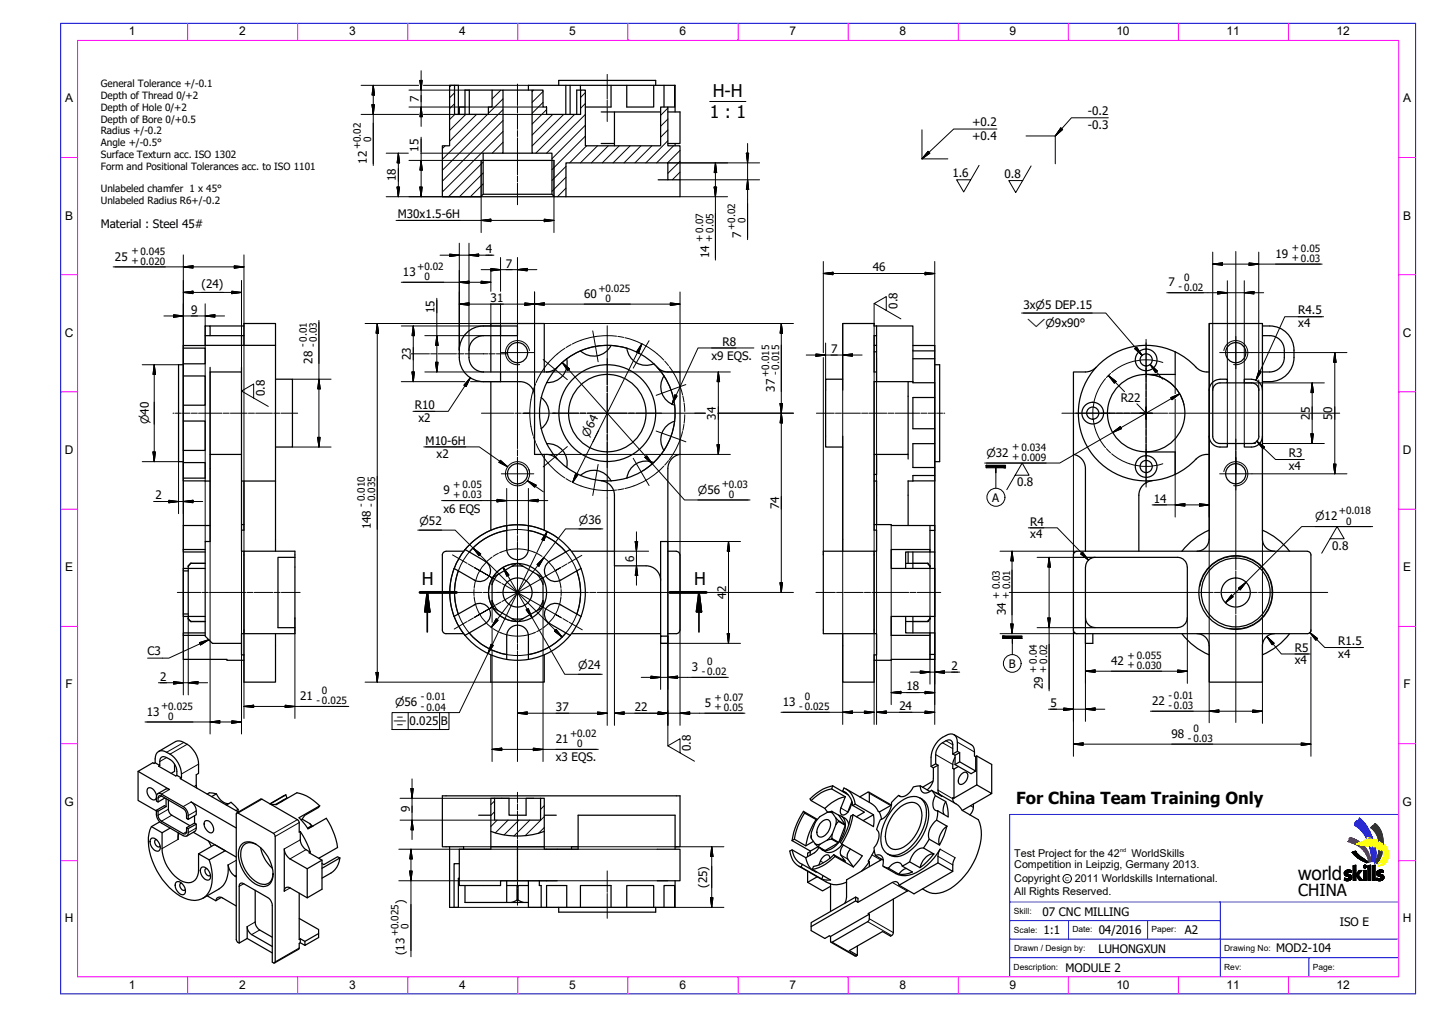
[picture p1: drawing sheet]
<svg xmlns="http://www.w3.org/2000/svg" width="594mm" height="420mm" viewBox="0 0 594 420" stroke-linecap="round" stroke-linejoin="round" font-family="sans-serif">
<defs><g id="words">
<text font-size="8.2" x="535.6" y="363.4">world</text>
<g font-size="7.2">
<text x="294.1" y="40.2">H-H</text>
<text x="292.8" y="48.9">1 : 1</text>
<text x="174" y="241.6">H</text>
<text x="286.4" y="241.4">H</text>
</g>
<g font-size="6.9">
<text x="419.2" y="332">For China Team Training Only</text>
<text x="535.6" y="370">CHINA</text>
</g>
<g font-size="5">
<text x="53.2" y="14.5">1</text>
<text x="98.6" y="14.5">2</text>
<text x="144" y="14.5">3</text>
<text x="189.4" y="14.5">4</text>
<text x="234.8" y="14.5">5</text>
<text x="280.3" y="14.5">6</text>
<text x="325.7" y="14.5">7</text>
<text x="371.1" y="14.5">8</text>
<text x="416.5" y="14.5">9</text>
<text x="460.6" y="14.5">10</text>
<text x="506" y="14.5">11</text>
<text x="551.4" y="14.5">12</text>
<text x="26.9" y="42.3">A</text>
<text x="578.9" y="42.3">A</text>
<text x="26.9" y="90.7">B</text>
<text x="578.9" y="90.7">B</text>
<text x="26.8" y="139">C</text>
<text x="578.7" y="139">C</text>
<text x="26.8" y="187.2">D</text>
<text x="578.7" y="187.2">D</text>
<text x="26.9" y="235.8">E</text>
<text x="578.9" y="235.8">E</text>
<text x="27.1" y="284.1">F</text>
<text x="579.1" y="284.1">F</text>
<text x="26.6" y="332.5">G</text>
<text x="578.6" y="332.5">G</text>
<text x="26.8" y="380.4">H</text>
<text x="578.7" y="380.4">H</text>
<text x="53.2" y="408">1</text>
<text x="98.6" y="408">2</text>
<text x="144" y="408">3</text>
<text x="189.4" y="408">4</text>
<text x="234.8" y="408">5</text>
<text x="280.3" y="408">6</text>
<text x="325.7" y="408">7</text>
<text x="371.1" y="408">8</text>
<text x="416.5" y="408">9</text>
<text x="460.6" y="408">10</text>
<text x="506" y="408">11</text>
<text x="551.4" y="408">12</text>
</g>
<g font-size="4.8">
<text x="172.8" y="42" transform="rotate(-90 172.8 42)">7</text>
<text x="448.8" y="47.3">-0.2</text>
<text x="401.1" y="52">+0.2</text>
<text x="448.8" y="53.1">-0.3</text>
<text x="401.1" y="57.8">+0.4</text>
<text x="172.7" y="62.7" transform="rotate(-90 172.7 62.7)">15</text>
<text x="151.3" y="67.5" transform="rotate(-90 151.3 67.5)">12</text>
<text x="163.3" y="74.8" transform="rotate(-90 163.3 74.8)">18</text>
<text x="392.9" y="73.2">1.6</text>
<text x="414.5" y="73.4">0.8</text>
<text x="41.6" y="94">Material : Steel 45#</text>
<text x="164.1" y="90">M30x1.5-6H</text>
<text x="305.8" y="98.1" transform="rotate(-90 305.8 98.1)">7</text>
<text x="47.4" y="107.5">25</text>
<text x="200.4" y="104.5">4</text>
<text x="292.5" y="106.6" transform="rotate(-90 292.5 106.6)">14</text>
<text x="526.2" y="106.4">19</text>
<text x="166.2" y="113.9">13</text>
<text x="208.7" y="110.4">7</text>
<text x="360" y="111.9">46</text>
<text x="83.2" y="118.9">(24)</text>
<text x="482.1" y="118.2">7</text>
<text x="202.4" y="124.6">31</text>
<text x="241" y="122.9">60</text>
<text x="78.9" y="129.5">9</text>
<text x="179.3" y="129.1" transform="rotate(-90 179.3 129.1)">15</text>
<text x="370.2" y="127.4" transform="rotate(-90 370.2 127.4)">0.8</text>
<text x="422.2" y="127.4">3x⌀5 DEP.15</text>
<text x="535.6" y="129.8">R4.5</text>
<text x="535.6" y="135.1">x4</text>
<text x="298.1" y="142.7">R8</text>
<text x="169.5" y="148.6" transform="rotate(-90 169.5 148.6)">2</text>
<text x="169.5" y="146" transform="rotate(-90 169.5 146)">3</text>
<text x="293.6" y="148.6">x9 EQS.</text>
<text x="342.8" y="145.7">7</text>
<text x="128.9" y="150" transform="rotate(-90 128.9 150)">28</text>
<text x="319.7" y="161.6" transform="rotate(-90 319.7 161.6)">37</text>
<text x="109.2" y="163.5" transform="rotate(-90 109.2 163.5)">0.8</text>
<text x="462.3" y="166">R22</text>
<text x="171.1" y="168.8">R10</text>
<text x="295.3" y="173.1" transform="rotate(-90 295.3 173.1)">34</text>
<text x="540.3" y="173.1" transform="rotate(-90 540.3 173.1)">2</text>
<text x="540.3" y="170.5" transform="rotate(-90 540.3 170.5)">5</text>
<text x="549.7" y="173.1" transform="rotate(-90 549.7 173.1)">5</text>
<text x="549.7" y="170.5" transform="rotate(-90 549.7 170.5)">0</text>
<text x="172.7" y="174.2">x2</text>
<text x="175.6" y="183.5">M10-6H</text>
<text x="180.1" y="189.2">x2</text>
<text x="531.7" y="188.7">R3</text>
<text x="531.7" y="194">x4</text>
<text x="182.9" y="203.9">9</text>
<text x="419.6" y="200.6">0.8</text>
<text x="64.1" y="206.1">2</text>
<text x="409.4" y="207">A</text>
<text x="476" y="207.5">14</text>
<text x="182.9" y="211.6">x6 EQS</text>
<text x="321.4" y="210.2" transform="rotate(-90 321.4 210.2)">74</text>
<text x="153" y="218.5" transform="rotate(-90 153 218.5)">148</text>
<text x="425" y="217">R4</text>
<text x="425" y="222.2">x4</text>
<text x="549.5" y="226.9">0.8</text>
<text x="261.6" y="231.8" transform="rotate(-90 261.6 231.8)">6</text>
<text x="299.6" y="244.5" transform="rotate(-90 299.6 244.5)">2</text>
<text x="299.6" y="247.2" transform="rotate(-90 299.6 247.2)">4</text>
<text x="414.9" y="253.8" transform="rotate(-90 414.9 253.8)">34</text>
<text x="534.2" y="269">R5</text>
<text x="552.1" y="266.3">R1.5</text>
<text x="60.9" y="270.3">C3</text>
<text x="416.2" y="275.6">B</text>
<text x="458.5" y="274.4">42</text>
<text x="534.2" y="274.2">x4</text>
<text x="552.1" y="271.6">x4</text>
<text x="66.1" y="280.9">2</text>
<text x="285.4" y="276.9">3</text>
<text x="392.6" y="276.5">2</text>
<text x="374" y="284.8">18</text>
<text x="430.2" y="284.4" transform="rotate(-90 430.2 284.4)">29</text>
<text x="123.8" y="288.9">21</text>
<text x="229.4" y="293.4">37</text>
<text x="261.9" y="293.5">22</text>
<text x="290.8" y="291.7">5</text>
<text x="323" y="291.3">13</text>
<text x="371" y="293.1">24</text>
<text x="433.3" y="291.8">5</text>
<text x="475.3" y="290.9">22</text>
<text x="60.6" y="295.3">13</text>
<text x="168.9" y="299.3">0.025</text>
<text x="181.9" y="299.3">B</text>
<text x="483.4" y="304.5">98</text>
<text x="229.3" y="306.6">21</text>
<text x="285.1" y="309.9" transform="rotate(-90 285.1 309.9)">0.8</text>
<text x="229.3" y="314.2">x3 EQS.</text>
<text x="169" y="335.3" transform="rotate(-90 169 335.3)">9</text>
<text x="291.8" y="366.4" transform="rotate(-90 291.8 366.4)">(25)</text>
<text x="166.8" y="373.3" transform="rotate(-90 166.8 373.3)">)</text>
<text x="430.1" y="377.9">07 CNC MILLING</text>
<text x="552.7" y="382.2">ISO E</text>
<text x="430.5" y="385.6">1:1</text>
<text x="453.3" y="385.6">04/2016</text>
<text x="488.8" y="385.5">A2</text>
<text x="166.8" y="394.2" transform="rotate(-90 166.8 394.2)">(13</text>
<text x="453.2" y="393.4">LUHONGXUN</text>
<text x="526.5" y="393.1">MOD2-104</text>
<text x="439.6" y="401">MODULE 2</text>
</g>
<g font-size="4.6">
<text x="423.7" y="135.1">⌵⌀9x90°</text>
<text x="61.5" y="175.1" transform="rotate(-90 61.5 175.1)">⌀40</text>
<text x="242.8" y="180.6" transform="rotate(-64 242.8 180.6)">⌀64</text>
<text x="407" y="188.5">⌀32</text>
<text x="287.9" y="203.7">⌀56</text>
<text x="542.5" y="214.7">⌀12</text>
<text x="173" y="216.6">⌀52</text>
<text x="238.8" y="216.1">⌀36</text>
<text x="238.6" y="276.1">⌀24</text>
<text x="163" y="291.4">⌀56</text>
<text x="162.2" y="299.3">⌯</text>
</g>
<g font-size="4.4">
<text x="418.4" y="353.5">Test Project for the 42</text>
<text x="466.9" y="353.5">WorldSkills</text>
<text x="418.4" y="358.4">Competition in Leipzig, Germany 2013.</text>
<text x="418.4" y="363.9">Copyright</text>
<text x="443.5" y="363.9">2011 Worldskills International.</text>
<text x="418.4" y="369.4">All Rights Reserved.</text>
</g>
<g font-size="4.1">
<text x="41.6" y="35.7">General Tolerance +/-0.1</text>
<text x="41.6" y="40.7">Depth of Thread 0/+2</text>
<text x="41.6" y="45.6">Depth of Hole 0/+2</text>
<text x="41.6" y="50.6">Depth of Bore 0/+0.5</text>
<text x="41.6" y="55.5">Radius +/-0.2</text>
<text x="153.1" y="58.8" transform="rotate(-90 153.1 58.8)">0</text>
<text x="41.6" y="60.4">Angle +/-0.5°</text>
<text x="41.6" y="65.4">Surface Texturn acc. ISO 1302</text>
<text x="148.8" y="61.6" transform="rotate(-90 148.8 61.6)">+0.02</text>
<text x="41.6" y="70.3">Form and Positional Tolerances acc. to ISO 1101</text>
<text x="41.6" y="79.4">Unlabeled chamfer 1 x 45°</text>
<text x="41.6" y="84.3">Unlabeled Radius R6+/-0.2</text>
<text x="303.1" y="94.9" transform="rotate(-90 303.1 94.9)">+0.02</text>
<text x="307.5" y="92" transform="rotate(-90 307.5 92)">0</text>
<text x="289.9" y="99.8" transform="rotate(-90 289.9 99.8)">+ 0.07</text>
<text x="293.9" y="99.8" transform="rotate(-90 293.9 99.8)">+ 0.05</text>
<text x="54.2" y="104.9">+ 0.045</text>
<text x="533" y="107.9">+ 0.03</text>
<text x="533" y="103.8">+ 0.05</text>
<text x="54.2" y="109">+ 0.020</text>
<text x="172.1" y="111.3">+0.02</text>
<text x="175.1" y="115.7">0</text>
<text x="486.2" y="119.8">- 0.02</text>
<text x="488.5" y="115.8">0</text>
<text x="246.9" y="120.3">+0.025</text>
<text x="249.8" y="124.7">0</text>
<text x="126.4" y="143.3" transform="rotate(-90 126.4 143.3)">- 0.01</text>
<text x="130.6" y="143.3" transform="rotate(-90 130.6 143.3)">- 0.03</text>
<text x="317.1" y="155.7" transform="rotate(-90 317.1 155.7)">+0.015</text>
<text x="321.3" y="154.9" transform="rotate(-90 321.3 154.9)">- 0.015</text>
<text x="417.6" y="185.9">+ 0.034</text>
<text x="417.6" y="189.9">+ 0.009</text>
<text x="187" y="201.3">+ 0.05</text>
<text x="297.8" y="201.1">+0.03</text>
<text x="150.4" y="209.1" transform="rotate(-90 150.4 209.1)">- 0.010</text>
<text x="154.6" y="209.1" transform="rotate(-90 154.6 209.1)">- 0.035</text>
<text x="187" y="205.3">+ 0.03</text>
<text x="300.7" y="205.5">0</text>
<text x="552.4" y="212.1">+0.018</text>
<text x="555.3" y="216.5">0</text>
<text x="416.7" y="243.2" transform="rotate(-90 416.7 243.2)">0.01</text>
<text x="412.3" y="247.1" transform="rotate(-90 412.3 247.1)">+ 0.03</text>
<text x="416.4" y="247.1" transform="rotate(-90 416.4 247.1)">+</text>
<text x="291.7" y="274.5">0</text>
<text x="465.2" y="275.8">+ 0.030</text>
<text x="465.2" y="271.8">+ 0.055</text>
<text x="289.5" y="278.5">- 0.02</text>
<text x="427.6" y="277.7" transform="rotate(-90 427.6 277.7)">+ 0.04</text>
<text x="431.7" y="277.7" transform="rotate(-90 431.7 277.7)">+ 0.02</text>
<text x="132.8" y="286.5">0</text>
<text x="66.5" y="292.8">+0.025</text>
<text x="130.6" y="290.5">- 0.025</text>
<text x="173.7" y="293.1">- 0.04</text>
<text x="173.7" y="288.9">- 0.01</text>
<text x="294.8" y="293.2">+ 0.05</text>
<text x="294.8" y="289.2">+ 0.07</text>
<text x="329.7" y="293">- 0.025</text>
<text x="332" y="289">0</text>
<text x="482.1" y="292.5">- 0.03</text>
<text x="482.1" y="288.3">- 0.01</text>
<text x="69.4" y="297.1">0</text>
<text x="235.2" y="304">+0.02</text>
<text x="492.3" y="302.1">0</text>
<text x="238.1" y="308.3">0</text>
<text x="490.1" y="306.1">- 0.03</text>
<text x="168.6" y="383.5" transform="rotate(-90 168.6 383.5)">0</text>
<text x="164.3" y="386.4" transform="rotate(-90 164.3 386.4)">+0.025</text>
</g>
<g font-size="3.5">
<text x="418.3" y="377.2">Skill:</text>
<text x="418.3" y="384.9">Scale:</text>
<text x="442.4" y="384.9">Date:</text>
<text x="475" y="384.9">Paper:</text>
<text x="418.3" y="392.6">Drawn / Design by:</text>
<text x="505" y="392.5">Drawing No:</text>
<text x="418.1" y="400.2">Description:</text>
<text x="505" y="400.2">Rev:</text>
<text x="541.7" y="400.2">Page:</text>
</g>
<g font-size="2.3">
<text x="462.2" y="351.5">nd</text>
<text x="439.5" y="363.5">C</text>
</g>
</g></defs>
<g fill="none" stroke="#000" stroke-width=".51">
<path d="M185.5 35.2h2v12h14v-3h1.5v-7h4.5v26h-8.2v17l-1 1h-15.8v-21h3zM187.5 35.2h1.6v12M193.6 37.2v10M203 37.2h-11.2v10M207.5 37.2h12M219.5 37.2h4.5v7h1.5v3h14v-10h2v23h31v-16h3v16h5v14h-5v-7h-42v14h-4.8l-1-1v-17h-8.2zM230.5 35.2v-2h40v2M233.4 35.2h-15.4v2M235.2 35.2h43.3v11M239.5 35.2v2h-1.6v10M252.1 35.2v9h-10.6M258.6 35.2v9h11.1v-9"/>
<path d="M273.9 35.2v9M278.3 35.2v9h-2.8M191.8 44.2h-2.3v3M233.4 47.2v-12h1.8v12M248 46.2h5.5M248 59.2h5.5M272.5 46.2h-19v14M275.5 46.2h5v13h-5M278.5 59.2v1M198.5 66.2h30M207.5 63.2h12M271.5 74.2h4"/>
<path d="M280.5 74.2v7h-47M198.3 81.2h30.4M199.3 80.2h28.4M84.6 134.5h2.1v4h-2.1zM84.6 138.5v4M86.7 138.5h13.9M86.7 134.5h13.9M99.6 138.5v4M202.5 134.5v-1h22v20M202.5 138.5v15M206.5 138.5h7v-4h-7v4h-7a6 6 0 0 0-6 6v3.1M206.5 134.5h-7a10 10 0 0 0-10 10v3.1"/>
<path d="M361.6 134.5v23h-1v61.3h1v8.7h-1M361.6 134.5h15v23M361.6 134.5h-1v-1h-12.9v27.5M361.6 138.5h-1v15h1M520.8 138.5a7.6 7.6 0 0 1 7.9 2.5l.5 .8a9.8 9.8 0 0 1 .6 5.8M520.8 134.5a11.2 11.2 0 0 1 11.3 4.3l1.1 2.1a14.7 14.7 0 0 1 .6 6.7M75.6 155.2h9v12h-9M75.6 143.7h9v6.5h-9M75.6 150.5h-1.9v40h1.9M84.6 142.5l-9 .1v55.9h11.1M84.6 142.5h29.1M86.7 151.6v1.9"/>
<path d="M99.6 151.6v1.9M100.6 142.5v-9h13.1v9M113.7 156.5h6.9v28h-6.9M113.7 142.5v85M189.5 147.5a10 10 0 0 0 10 10h15a6 6 0 0 1 6 6M193.5 147.5a6 6 0 0 0 6 6h7M202.5 157.5v61.3M225.6 157.9l-2.3 6.2M229.9 151.6l-1.7 1.3-2 .6h-19.7v4M233.8 148.1a8 8 0 0 1-8.3 9.8M233.8 148.1a28 28 0 0 0-8.2 9.8M239.5 144.8a28 28 0 0 1 30.2 5.3"/>
<path d="M239.5 144.8l-5.7 3.3M252.1 142.6a8 8 0 0 1-12.6 2.2M258.6 143.7a8 8 0 0 0 11.1 6.4M269.7 150.1a28 28 0 0 1 4.2 35.8M271.1 151.6l1.7 1.3 2.8 .6M273.9 155.2a8 8 0 0 0 4.4 12M275.5 153.5h5v34.1M347.7 156.5h-7.1v28h7.1M360.6 142.5h1M360.6 145.2h1M361.6 157.5h15M374.6 157.5v30.1h-14"/>
<path d="M376.6 142.6h9v55.9h-9M376.6 157.5v.5h9M376.6 148.1h9M376.6 144.8h9M385.6 150.5h2.1v40h-2.1M447.8 153.5h-5v34.1M452.2 151.6l-2.3 1.5-2.1 .4M484.8 145.2v9.3h-12M484.8 145.2a28 28 0 0 0-36 11.1 28 28 0 0 0 7.7 36.9 28 28 0 0 0 37.5-4.2l1.8-1.1 2.1-.3M484.8 145.2a33.6 33.6 0 0 1 9.7 7.3l2 .9 1.4 .1M497.9 153.5h1M503.3 156.5h3v1.5a5.9 5.9 0 0 0-4.9 .7l-.8 1-.3 1.3v19"/>
<path d="M503.3 156.6a4.5 4.5 0 0 0-4.4 4.4M506.3 158h7M516.3 156.5h-3v1.5a5.9 5.9 0 0 1 4.9 .7l.9 1 .3 1.3M516.4 156.6a4.5 4.5 0 0 1 4.4 4.4M529.8 147.5a6 6 0 0 1-6 6h-3M533.8 147.5a10 10 0 0 1-10 10h-3M75.6 173.8h9v12.1h-9M220.5 163.6v24l6.4 .1 1.9 .9 1.1 .9M223.3 164.1a8 8 0 0 1 0 12.8M223.3 164.1a28 28 0 0 0 10.5 28.8M278.3 173.8a8 8 0 0 0-4.4 12.1M385.6 164.1h-9v12.9h9"/>
<path d="M498.9 161v-27.5h21.9v89M498.9 161v61.5M519.3 161v19M75.6 190.9h9v6.4h-9M86.7 187.6v35.9h-2.1v39.1l3 2.9h12M99.6 187.6v-34.1h-12.9v34.1h12.9v39.9h1M99.6 198.5h14.1M100.6 198.5v20.3h-1M224.5 187.6v31.2M225.5 183.1a8 8 0 0 1 8.3 9.9M239.5 196.3a8 8 0 0 1 12.6 2.2M248 198.4a6 6 0 0 1 5.5 6v29.1h13a6 6 0 0 1 6 6"/>
<path d="M269.7 190.9a28 28 0 0 1-35.9 2M269.7 191a8 8 0 0 0-11.1 6.4M273.9 185.9l-4.2 5M275.5 193.5v30M280.5 187.5a6 6 0 0 0-5 5.9M347.7 180v47.5M360.6 198.5h1M361.6 187.6v8.2h-1M361.6 198.4v18.1M374.6 187.6v1.9M374.6 198.4v18.5M385.6 196.3h-9v2.2h-2"/>
<path d="M385.6 183.1h-9v9.9h9M442.8 187.5a6 6 0 0 1 5 5.9M447.8 193.5v34M472.8 186.5h12v9.3M475.3 198.4a6 6 0 0 0-5.5 6v23.1M497.9 187.6h1M498.9 180a4.5 4.5 0 0 0 4.4 4.5h3v-1.5a5.9 5.9 0 0 1-4.9-.6l-.8-1-.3-1.4M506.3 183h7M519.4 180l-.3 1.4-.9 1a5.9 5.9 0 0 1-4.9 .6v1.5a7.3 7.3 0 0 0 5.9-1l1.3-1.9 .3-1.6M86.7 216.9h-11.1v9.9M99.6 216.5h1M209 218.9a26 26 0 0 0-15.4 8.9"/>
<path d="M209 216.9a28 28 0 0 0-17.1 9.9M209 216.9l4.5-.3 4.5 .3M209 216.9v9.6M218 216.9v9.6M218 216.9a28 28 0 0 1 21.7 17.7M218 218.9a26 26 0 0 1 15.4 8.9M360.6 216.5h7.1v.4h17.9v2h-1.9M383.7 216.9v10.9M385.6 218.9v8.9h-1.9M498.8 218.8a28 28 0 0 0-11.2 8.8M520.8 218.8a28 28 0 0 1 11.2 8.8M75.6 226.8v1h9"/>
<path d="M75.6 226.8h9M75.6 235.6v17.8M78.7 232.5l-1 1v20.9h6.9M78.7 232.5l-1 1.3M78.7 232.5h5.9M84.6 234.6h-9v1h2.1M100.6 227.5h21.1v34h-21.1zM121.7 230h-7v29.1h7M187.3 234.6l8.4 4.8M189.1 235.6a26 26 0 0 0 0 17.9M191.3 227.5l-7.8 .1-.7 .6-.3 .8 .1 31.5 .5 .7 .9 .3h7.3M191.8 226.8l1.8 1"/>
<path d="M191.9 226.8a28 28 0 0 0 0 35.4M193.6 227.8l6.6 3.8M200.1 231.7a4.5 4.5 0 0 1 1.7 6.1 4.5 4.5 0 0 1-6.1 1.6M203 238.7v2.6M203.3 238.4a12 12 0 0 0 0 12.3M203.3 238.4a12 12 0 0 1 20.5 0M205.4 237.1l-1.2 1.6-1.2 2.6M209 226.5a4.5 4.5 0 0 0 4.5 4.5 4.5 4.5 0 0 0 4.5-4.5M211.1 233.8l-7.8 4.6M211.1 233.8l2.8-.3 2 .3M213.3 232.5l-2.2 1.3M213.7 232.5l7.9 4.6"/>
<path d="M221.6 237.1l2.2 1.3M221.6 237.1l1.6 2.2 .8 2M223.8 238.4l.2 .4M224 238.8a12 12 0 0 1 0 11.5M224 238.7v11.7M235.2 226.8l-8.4 4.8a4.5 4.5 0 0 0-1.6 6.2 4.5 4.5 0 0 0 6.1 1.6M235.8 227.5h17.7M237.9 235.6l-6.6 3.8M238 235.6a26 26 0 0 1-.1 17.9M239.7 234.6a28 28 0 0 1 0 19.9M239.7 234.6l-1.8 1M275.5 227.5l4 .1 .7 .6 .3 .9"/>
<path d="M280.5 229v31M339.7 227.5h20.9v34h-20.9zM373.6 232.5h9.1M374.6 227.8v4.7M376.6 227.8v6.8M382.7 232.5l1 1.3M382.7 232.5l1 1v1.1M383.7 226.8h-16v7.8h17.9v19.8h-17.9v7.8h16M383.7 227.8h-10.1v6.8M442.8 230h43M443.1 228.2l1.2-.7 95.5 .1 .7 .6 .3 .8v31.5l-.6 .7-.9 .3h-95.4l-.8-.6-.3-.9v-30.9zM451.8 230a4.1 4.1 0 0 0-4 4l.1 21a4 4 0 0 0 3.9 4"/>
<path d="M485.8 230a4 4 0 0 1 4 4v21.1a4.1 4.1 0 0 1-4 3.9M498.8 222.5a5 5 0 0 1-5 5M520.8 222.5a5 5 0 0 0 5 5M77.7 253.4h-2.1v1h2.1v1.1l1 1M77.7 255.2l1 1.3M78.7 256.5h5.9M195.7 249.6a4.5 4.5 0 0 1 6.1 1.7 4.5 4.5 0 0 1-1.7 6.1M195.7 249.7l-8.4 4.7M200.2 257.4l-6.6 3.8M203 247.8l.8 2 1.6 2.2M203 241.3v9.1M203.3 250.7a12 12 0 0 0 10 5.8"/>
<path d="M203.3 250.7l2.1 1.3M205.4 252l7.9 4.5M211.1 255.3l2.1 .3 2.7-.3M213.3 256.5h.4M223.8 250.7a12 12 0 0 1-10.1 5.8M223.8 250.7l-10.1 5.8M224 250.3l-.2 .4M224 247.8l-1.1 2.6-1.3 1.6M226.8 257.4l8.4 4.8M231.3 249.6a4.5 4.5 0 0 0-6.1 1.7 4.5 4.5 0 0 0 1.6 6.1M231.3 249.7l6.6 3.7M237.9 253.4l1.8 1"/>
<path d="M239.7 254.5l-2 4-2.5 3.7M373.6 254.4v6.8h10.1M373.6 256.5h9.1M376.6 254.4v6.8M383.7 255.2l-1 1.3M383.7 254.4v1.1l-1 1M442.8 259.1h43M75.6 262.2h9M84.6 261.2h-9v10.9h18.1v.4h6.9M100.6 261.5h-1v4M113.7 261.5v20h-13.1v-11.2h-1v-4.8M191.9 262.2a28 28 0 0 0 17.1 10"/>
<path d="M193.6 261.3a26 26 0 0 0 15.4 8.9M193.6 261.2l-1.8 1M202.5 270.3v11.2h22v-11.2M209 272.2l4.5 .3 4.5-.3M209 262.5a4.5 4.5 0 0 1 4.5-4.5 4.5 4.5 0 0 1 4.5 4.5M209 262.6v9.5M218 262.6v9.5M233.4 261.3a26 26 0 0 1-15.4 8.9M235.2 262.3a28 28 0 0 1-17.2 9.9M235.8 261.5h36.7M272.5 262.6h3v2.9h-3v-42h3v39.1M280.5 260l-.3 .9-.7 .6h-4"/>
<path d="M347.7 261.5v20h12.9v-11.2h1v-8.8h-1M383.7 261.2v10.9M383.7 272.1h-16v.4h-7.1M383.7 270.1h1.9v2h-1.9M383.7 261.2h1.9v8.9M447.8 261.5v4h3v-4M487.6 261.5a28 28 0 0 0 11.2 8.8M493.8 261.5a5 5 0 0 1 5 5M525.8 261.5a5 5 0 0 0-5 5.1v14.9h-21.9v-14.9M532 261.5a28 28 0 0 1-11.2 8.8M57 318.4v12l7.5 4.3M64 314.8l-.4 .3-.5-.3-6.1 3.6 12.9 7.5"/>
<path d="M64.8 310.6a2.76 2.76 0 0 1 3.9-.1 10.6 10.6 0 0 1 6.2 10.6l-1.9-1.1a6.6 6.6 0 0 0-6-7.7 1.81 1.81 0 0 0-1.1 2v1.7l-1.9-1.2a6 6 0 0 1 .8-4.2zM65.9 316l-.5 .2 7.1 4.1 .5-.3M72 315.4v3l-1.4 .8M75.8 306.4a10.6 10.6 0 0 1 6.1 9v3.8l-.9 .6v4.3M386 315.3l-1.9 1M387 315.8l-1.9 1.1M387 315.8v10.3M390.3 305.7a6.6 6.6 0 0 0-4.3 5.7v3.9l1 .5M393.1 311.2l.9 .5v3.9M393.1 307.4v3.8M393.6 317.4v12M394 312.5l-.9 3v1.7l.5 .2"/>
<path d="M394 311.7l1.9-1.1v3.8l-1.9 1.2M395 310.1a8.5 8.5 0 0 0-.9-6.4 2.76 2.76 0 0 0-3.8-.1 10.5 10.5 0 0 0-6.2 8.9v3.8l1 .6v4.3M395.4 316.3l-1.8 1.1M395.9 314.4l6.6 3.8-1.9 1.1-6.6-3.7M395.9 310.6l-.9-.5-1.9 1.1M396.6 319.5a1.52 1.52 0 0 1 2.3-.6 1.52 1.52 0 0 1 .2 2.3l-.8 1.4a1.61 1.61 0 0 1-1.3 1.2 1.61 1.61 0 0 1-1.6-.8 3.8 3.8 0 0 1 1.2-3.5zM400.6 307.3a3 3 0 0 1 1.4 3.1v1.6l.5 .3v5.9M403 312l-.5 .3M403 312v12M403 312l6.1 3.5v12M64.5 329v1.6l.7 .4v-1.6a.87 .87 0 0 1 .4-.9 .87 .87 0 0 1 1 0l9 5.2 .8 .8a4.4 4.4 0 0 1 .6 3.3l.7 .4v-1.6M64.5 336.1v-1.7l.7 .4a3.8 3.8 0 0 0 1.4 4.1l9 5.2a.88 .88 0 0 0 .9 0 .88 .88 0 0 0 .5-.8v-1.7l.7 .4v1.6"/>
<path d="M64.6 328.4l-.2-.8a3 3 0 0 0-3.1-2.4 3.3 3.3 0 0 0 2.5 4.9l.7-.7M65.9 339.2l-3.4 2a18.8 18.8 0 0 0 1.2 16.1 25.1 25.1 0 0 0 13.8 13.9 7.3 7.3 0 0 0 9.9-6.9 19.4 19.4 0 0 0-1.1-9.4M66.6 327.8l9 5.1M66.6 339.7l9 5.2M68 329.4l-2.8 1.6M68.5 332.9l-3.3 1.9M68.5 329.7v3.2M68.5 332.9l-.7-.4-3.3 1.9M69.5 330.2v3.8M70.9 336.5l7.5 4.3M74.9 321.1l-.5 .3 24 13.7M78.9 331l18.6 10.7"/>
<path d="M80.3 336.7v3M81 334.7v1.6l-3.3 1.9M84.5 338.9a2.91 2.91 0 0 1 3.6 3.1 1.41 1.41 0 0 1-.8 1.8 1.41 1.41 0 0 1-1.8-.9 3.3 3.3 0 0 1-1-4zM85.5 327.8l.9-.6 2.9 .4a5.7 5.7 0 0 0 5.3 4M89.3 327.6l-2 1.2M93.3 332.3l2-1.2 2.9 3 .1 1M98.2 334.1l-.9 .5M108.1 329.9l14.6 8.4M112 332.1h2l8.5-4.9 1.3 .3a18.9 18.9 0 0 1 8.1 5.1M116.9 330.2l-.8 .7M117.9 328.1l.5 1.3-4.7 2.7M117.9 328.1l-6.5 3.7"/>
<path d="M123.4 339.5v4l.5-.3M124.7 338.1h.1M124.7 338.1l3.1 1.8M127.8 339.9l.7 .9M127.8 339.9l1 1.1M131.9 332.6l-8.5 4.9 3.7 4.6 7.5-4.4 1.9 3.3 2.1 5.3 .7 3.5-7.6 4.3 .1 .3M131.9 332.6l-.5 .7-5.7 3.2-1.4 2M197.5 336.5h5M202.5 329.5h1.5v9h19v-9h1.5v20h-22zM204 329.5h6v7h7v-7h6M224.5 336.5h5M331.5 334.9l-1.9 3.3-1.6 3.5-1.2 5.2"/>
<path d="M331.5 334.9l.4 .7M331.5 334.9l5.7 3.3M331.9 335.6l-2.7 5.3-1.5 5.5-.9 .5M331.9 335.6l4.8 2.6 .2 .4M336.7 338.2l-2.8 5.4-1.5 5.5M338.3 340a2.83 2.83 0 0 1 3.8-1.4 5 5 0 0 1-2.4 6.6 1.7 1.7 0 0 1-2 .1 1.7 1.7 0 0 1-.7-1.8l.3-1.8zM341.4 335.3l1.9 .1M341.4 335.3a10.5 10.5 0 0 0-6.6 10.8M343.1 325.6a15.3 15.3 0 0 0-8.5 4.8M343.2 334.9l.1 .5M343.2 334.9l-1.8 .4M343.2 334.9l2.8 1.6"/>
<path d="M343.3 335.4l1.6 2.3M344.9 337.7l1 1.1M344.9 337.7v2.6M345.9 339l-1 1.3M345.9 339l2.8 1.7M345.9 338.8l2.8 1.6M345.9 338.8v.2M346 336.5a3.5 3.5 0 0 1 2.7 3.9M346 336.5l2.7 3.9M347.1 336.8a4.2 4.2 0 0 1 3 3.7M348.2 325.2a7.6 7.6 0 0 1 4.6 6.7l-.9 .6a7.1 7.1 0 0 0-4.2-6zM348.7 328.8a17.1 17.1 0 0 0-8.4 4.9"/>
<path d="M349.1 325.7l10.4 5.9a6.7 6.7 0 0 1 2.8 3.3l.5 .2M349.9 328l-6.4-3.7-1.2 .4a18.9 18.9 0 0 0-8.1 5M351 336.8l-1.5 5.5-2.8 5.3 .5 .7M352.8 331.9l7.6 4.4v4.9l-8.5-4.9-1.3 5.2-3.4 6.8M357.9 327l-3.2 1.9M358.6 327.4v3.8M362.8 335.1l.9 3.1M367.8 332.3l-5 2.8M369.3 329.7l1.4-1.4a3 3 0 0 0 4.2-.9l1.9-2.6 2.9-.5a2.36 2.36 0 0 0 1 2.7 2.36 2.36 0 0 0 2.8-.3l.8-.5 1.6 2.2-1 3a2.44 2.44 0 0 0 2 3.3l-.5 3.8a7.5 7.5 0 0 0-3.1 7.9l-2.3 3.6a6.5 6.5 0 0 0-5.7 5.7l-3.1 1.8a2.45 2.45 0 0 0-1.9-1.7 2.45 2.45 0 0 0-2.4 1l-1.4 1.5-2.3-.9 .2-1a2.51 2.51 0 0 0-2.5-3.6l-.8 .3-.5-3.2a6.3 6.3 0 0 0 1.5-7.1l-.5-.4 1.6-4a7.9 7.9 0 0 0 4.6-7.2zM369.3 332.8a11 11 0 0 1 8.8-4 5.8 5.8 0 0 1 4.1 6.6 20.3 20.3 0 0 1-10.4 16.9 5.5 5.5 0 0 1-5.8 0 5.5 5.5 0 0 1-2.6-5.2 20.4 20.4 0 0 1 5.9-14.3zM370.5 333.9a7.1 7.1 0 0 1 7.6-2.3 6 6 0 0 1 2.1 6.3 16.2 16.2 0 0 1-8.6 12.3 4.2 4.2 0 0 1-6.2-3.7 15.7 15.7 0 0 1 5.1-12.6zM370.7 328.3l.8 .5"/>
<path d="M379.5 329.3a6.6 6.6 0 0 1 3.7 7 19.8 19.8 0 0 1-11.7 17 6 6 0 0 1-5.4-.9M379.7 324.3l4 2.4M384.3 326.2l4.3 2.5-2.8-1.6M384.9 322.4l-4.3 2.5M385.9 328.4l4.2 2.4M386.4 338.5l4.3 2.5M387.3 327.7l8.1 4.8 1.6 2M390.1 330.8l-.8 2a4.1 4.1 0 0 0 .2 3.3M390.1 330.8a14.7 14.7 0 0 1 1.1 6.4l-4.3-2.5M393.6 329.4l-.5-.2v.5M397 334.5l6.6 3.8a17.6 17.6 0 0 1-.3 13.9 28.2 28.2 0 0 1-12.8 15.4 8.9 8.9 0 0 1-9.9-.7M401.6 331.8l-.3 2.7-1.2 1.8"/>
<path d="M403 324l6.1 3.5-12.1 7M403 324l-9.4 5.4M62.2 346.2a2.17 2.17 0 0 1 3.2 1.4l.4 .7a1.82 1.82 0 0 1-.9 3 3.9 3.9 0 0 1-2.7-5.1zM64.6 346.6h-.4a1.88 1.88 0 0 0-.1 1.9 1.88 1.88 0 0 0 1.7 1l.2-.3M70.2 341.8l-3.3 1.9a23.5 23.5 0 0 0 .8 11 14.8 14.8 0 0 0 9 9.5 4.4 4.4 0 0 0 5.2-5.3M73.5 343.6v2.8l.4-2.5M77 341.6l3.3-1.9 .7 .4v1.6M79.8 343.5l17.7 10.2M81 340.1l-3.3 1.9M83 358.2a2.17 2.17 0 0 1 3.2 1.3l.4 .8a1.78 1.78 0 0 1-.9 3 3.9 3.9 0 0 1-2.7-5.1zM85.3 358.5h-.3a1.84 1.84 0 0 0-.2 2 1.84 1.84 0 0 0 1.8 .9l.2-.3M86 347.1l1.2 2.3"/>
<path d="M92.9 351.1l-4.4-2.5-6.6 3.8 4.4 2.5M92.9 351.1h.1M92.9 351.1l-6.6 3.8M94.1 357a9.9 9.9 0 0 1-3.8 9.9l-6.6 3.9M100.1 348.1a5.3 5.3 0 0 1 6.3 .9 14.5 14.5 0 0 1 5.9 14.2 4.3 4.3 0 0 1-7.1 1.6 15.2 15.2 0 0 1-6.6-14.1l.3-1.1zM105.8 348.5a4 4 0 0 0-4.5-.3 4 4 0 0 0-2 4 14.1 14.1 0 0 0 8.1 12.6 3.9 3.9 0 0 0 5.2-4.3M107.5 349.9l.8 2.6 1.3 2.6 2.8 3.3M117.3 350.4v17.4M119.6 354.5l7.1 4.1 6.1-3.6M123.9 343.2l2 3.3 2.1 5.2M123.9 343.2v3.4M126.2 350.7l1.8 1"/>
<path d="M128 351.7l-.5 .3 5.3 3v12l-6.1 3.6v-12M128.5 340.8l-1.6 1M128.5 340.8l.2 .3-1.7 1M140.2 354.1l-.9-.5-5.7 3.2-.8-.4M140.2 354.1a8.1 8.1 0 0 1-3.7 6.2l-3.7 2.1M140.2 354.1l-7.4 4.3M185.5 349.5v25h1.8M189.5 356.5h-2.2v18M202.5 343.1a32.4 32.4 0 0 0 22 0M202.5 349.5v1h-13v15h17v-2h7M213.5 349.5v14M224.5 349.5v1h14v-14h40v14"/>
<path d="M238.5 349.5h-2.7v1M271.1 350.5h9.4v13h-9.4M278.5 349.5h2v-21h-98v21h8.8v1M325.8 351.3a7.7 7.7 0 0 0 4.7 6.6l8.5 4.9 3.6 .4-7.4-4.4M326.8 350.8a7.4 7.4 0 0 0 4.2 5.9M326.8 346.9l7.5 4.4-.1 1.7M329.6 357.5l13 7.3M332.4 354a8.8 8.8 0 0 0 2.8 5.1M333.2 359.6v4.6M334.3 351.5l-1.1 .6v1.4M334.6 344.8l.2 1.3M334.8 346.1l1.5 2.2"/>
<path d="M336.3 348.3l1.1 1.1M336.3 348.3l2 .2M337.4 349.4l2.8 1.7-1.9-1.2M337.4 349.4h.2M337.6 349.4l2.8 1.7M338.3 348.5l-.7 .9M341.4 346.7l-3.1 1.8M343 346.3l2.8 1.6-5.4 3.2M343 346.3l-1.6 .4M343.2 346.1l2.8 1.6M343.2 346.1l-.2 .2M343.3 344.3l-.1 1.8"/>
<path d="M343.3 344.3l-1.9 2.4M344.5 353.5l-.5-.7a16.6 16.6 0 0 1-8.4 4.8l-.4 1.2M344.5 353.5l-2.7 2.3-2.6 1.7-4 1.3M344.5 353.5l7.5 4.3M344.9 340.3l-1.6 4M345.8 347.9a7.2 7.2 0 0 1-5.4 3.2M347.2 348.3l8.5 4.9-3.7 4.6M347.5 348.5a6.1 6.1 0 0 1-6.9 3l-1.5-.8M348 348.8l-1 1.4a3.1 3.1 0 0 0-.1 2.7M348.7 340.7l-.7 3.5-2 3.5M348.7 340.7l-2.7 7M350.8 350.4l-.5 .7a3.3 3.3 0 0 0-.5 3.5l2.2 3.2"/>
<path d="M358.6 355.6l-3.1 3.9M358.6 355.6v2.1M360.7 351.1l-2.5 4.3 .4 .2M361.1 353.1l3.3 1.9M363 355.2l-13.8 7.9v7.1l-.7 2.7M366.5 358.3l4.3 2.5M372.2 357.5l4.2 2.4a9.8 9.8 0 0 1-5.6 .9 5.8 5.8 0 0 1 3.1-2.4M375.3 355.7l4.2 2.4M381 350l4.3 2.5M382.2 353.5a3.7 3.7 0 0 1 3.1-1l-2.8 3.1-3 2.5 1.3-3zM383.3 346.4l4.3 2.4M387 353.4v2.8l-16.1 9.2"/>
<path d="M387 356.2l6.1 3.4v-2.6M387.9 350.5a20.4 20.4 0 0 1-14.5 10.9l-2.6-.3-6.4-3.5M389.9 341.6l.8-.6-1.3 3.9-1.8 3.9a7.1 7.1 0 0 1 2.3-7.2zM393.1 359.6l-16 9.3M72.6 364.2a2.16 2.16 0 0 1 3.2 1.3 2.6 2.6 0 0 1 0 3.7 3.7 3.7 0 0 1-3.2-5zM74.9 364.5h-.4a1.88 1.88 0 0 0 0 2 1.88 1.88 0 0 0 1.7 1l.3-.4M85.5 369.7l3.5 2.1 2.3-1.4M89 371.8a1.69 1.69 0 0 1 1.1-1.5 1.69 1.69 0 0 1 1.7 .3l5.7 3.3M97 361.6l.5 .3M98.7 365.8v23.4l3.3-1.9M100.5 364.7l9.9 5.7M105.3 367.5v13"/>
<path d="M112.3 373.7v23.4l.8 .4 .4-.5v-52.2l-.7-.8-15.1-8.5-.2 .5v51.8l.4 1 .8 .4M119.6 366.4l7.1 4.2M123.4 379.1l8 4.5v3.3l-5.6 3.3v-1.7M123.4 368.7v19.1l.5-.3 1.9 1 5.6-3.2M189.5 362.5h-.4v12h-1.8M191.8 365.5v7h26.2M209 363.5v9M209 365.5h4.3v6M213.3 371.5l-2.2 1M213.3 371.5h.4M213.5 363.5h16.4M213.7 371.5l2.2 1"/>
<path d="M218 365.5h-4.3v6M218 363.5v11h5.3M222.5 363.5v2h.8v9M223.3 374.5h28.8M225.5 374.5v-9h8.3v9M230.5 374.5v2h40v-2M239.5 374.5v-9h12.6v9M258.6 374.5v-9h11.1v9M273.9 374.5v-9h4.4v9M278.5 363.5v11h-26.4M333.2 364.2l6.1 3.5 3.3-1.9M337.2 361.9l-4 2.3"/>
<path d="M342.6 364.8v11.4M349.2 364.1a9.9 9.9 0 0 1-6.6 .7M353 370.2l-18.4 10.6v3.3l5.7 3.2 1.8-1.1 .5 .3M353 371.8l.9 .6v-1.6l-.9-.6v1.6l-18.4 10.6M358.6 379.2v-1.9l-16 9.2M368.1 364.2l-14.2 8.2M368.6 371.1l-.2 14.5-1 .8-3.3-1.9-13.7 7.8 3.3 2v-3.8M374.3 367.8l-16.1 9.2 .4 .3M102 387.3v-4.9a3.9 3.9 0 0 0 1.8 3.3l8.5 4.9M102 387.3l10.3 6M107.1 383.8l5.2 3M123.9 387.5v1.6l-.5 .3v1.9"/>
<path d="M123.9 389.1l1.9 1.1M342.6 386.5v1.9M353.7 394.3l-1 .3M357.9 380.4l-14.6 8.5"/>
<circle cx="213.5" cy="145.6" r="4.2"/>
<circle cx="472.9" cy="148.5" r="4.5"/>
<circle cx="472.9" cy="148.5" r="2.51"/>
<circle cx="509.8" cy="145.6" r="4.2"/>
<circle cx="250.5" cy="170.5" r="20"/>
<circle cx="250.5" cy="170.5" r="16"/>
<circle cx="450.8" cy="170.5" r="4.5"/>
<circle cx="450.8" cy="170.5" r="2.51"/>
<circle cx="472.9" cy="170.5" r="16"/>
<circle cx="213.5" cy="195.5" r="4.2"/>
<circle cx="472.9" cy="192.5" r="4.5"/>
<circle cx="472.9" cy="192.5" r="2.51"/>
<circle cx="509.8" cy="195.5" r="4.2"/>
<circle cx="213.5" cy="244.5" r="6"/>
<circle cx="509.8" cy="244.5" r="6"/>
<circle cx="509.8" cy="244.6" r="14.2"/>
<circle cx="509.8" cy="244.5" r="15.2"/>
</g>
<g fill="none" stroke="#000" stroke-width=".41">
<path d="M198.5 66.2v14.8M228.5 66.2v14.8M218.4 144.7a5 5 0 0 0-5.7-4.1 5 5 0 0 0-4.1 5.8 5 5 0 0 0 5.8 4.1M504.9 144.7a5 5 0 0 1 5.8-4.1 5 5 0 0 1 4 5.8 5 5 0 0 1-5.8 4.1M218.4 194.7a5 5 0 0 0-5.7-4.1 5 5 0 0 0-4.1 5.8 5 5 0 0 0 5.8 4M504.9 194.7a5 5 0 0 1 5.8-4.1 5 5 0 0 1 4 5.8 5 5 0 0 1-5.8 4M495 241.9a15 15 0 0 1 17.4-12.1 15 15 0 0 1 12.2 17.4 15 15 0 0 1-17.4 12.1M68.8 312.7l-2.9 1.6M75.8 306.4l-7.1 4.1M77.2 307.2l-7 4.1M81.9 315.4l-7 4M386 311.4l7.1 4.1"/>
<path d="M388.8 306.6l4.3 2.4M390.3 305.7l2.8 1.7M395 306.3l7 4.1M66.6 328.5l-1.4 .9M69.5 334l-4.3 2.5M69.9 325.9l-3.3 1.9M70.9 336.5l-4.3 2.4M78.9 331l-3.3 1.9M81 324.1l-.9 .6M81 334.7l-3.3 1.9M108.1 329.9l-9.9 5.7M122.7 338.3l-9.9 5.7"/>
<path d="M123.4 339.5l-9.9 5.7M346.9 333.5l2.9 1.6M358.6 327.4l8.8 5.1M387 326.1l6.1 3.6M400.4 332.5l1.2 .7M73.5 346.4l-6.6 3.8M77 343.3l-1.4 .8M81 341.7l-3.3 1.9M97.5 355.1l-3.4 1.9M123.9 346.6l-6.6 3.8M126.2 350.7l-6.6 3.8M338.5 355.4l1.2 .7"/>
<path d="M346.9 352.9l2.9 1.7M359.7 352.8l3.7 2.1M387 353.4l6.1 3.6M387.9 350.5l6.1 3.5M97.5 361.3l-.5 .3M100.6 364.7l-1.9 1.1M119.6 366.5l-2.3 1.3M358.6 379.2l10 5.7M368.1 364.2l6.2 3.6M105.3 380.5l-3.3 1.9M107.1 383.8l-3.3 1.9M123.4 391.3l-9.9 5.7"/>
<path d="M343.3 388.9l10 5.7M357.9 380.4l10 5.7"/>
</g>
<g fill="#000">
<circle cx="78.7" cy="232.5" r=".25"/>
<circle cx="382.7" cy="232.5" r=".25"/>
<circle cx="78.7" cy="256.5" r=".25"/>
<circle cx="382.7" cy="256.5" r=".25"/>
<circle cx="128.7" cy="341.1" r=".25"/>
</g>
<g fill="none" stroke="#000" stroke-width=".41">
<path d="M292.8 41.9h14.9M411.3 53.3h-17.9l-13 12.3M437.6 52.8l.8 .6-3 2.7zM457.3 48.6h-15.3l-6.6 7.5M382.9 62.5l.7 .7-3.2 2.4zM403.9 68.2l-6.3 11-2.9-5h5.7M425.4 68.5l-6.4 11-2.8-5h5.8M365.6 128.2v-5.8l-4.9 2.9 11 6.3M104.6 164.3v-5.8l-5 2.9 11.1 6.3M410.8 195.1v-2v8.4M418.8 196.1h5.8l-2.9-5-6.3 11M548.8 222.4h5.7l-2.9-5.1-6.3 11"/>
<path d="M82.3 265.2l3.9-1.2-3.5 2.2zM86.2 264l-16.5 7.6h-8.8M417.6 265.5v-2v6.7M161.7 294.1h23.5v7h-23.5zM168.4 294.1v7M181.4 294.1v7M280.5 310.7v-5.8l-5 2.9 11 6.4"/>
<circle cx="410.9" cy="205.2" r="3.7"/>
<circle cx="417.6" cy="273.8" r="3.7"/>
</g>
<g fill="none" stroke="#000" stroke-width=".51">
<path d="M75.8 306.4a3.6 3.6 0 0 0-3.3-.4l-7.1 4.2M390.3 305.7a1.71 1.71 0 0 1 2-.2 1.71 1.71 0 0 1 .8 1.9M393.6 303.2l7 4.1M64.5 336.1l.6 2 1.5 1.6M66.6 327.8a1.25 1.25 0 0 0-1.5-.2 1.25 1.25 0 0 0-.6 1.4M69.5 334l.5 1.7 .9 .8M69.9 325.9l-1.5-.2-3.3 1.9M75.6 332.9l1.5 1.6 .6 2.1M78.9 331l1.5 1.6 .6 2.1M81 324.1l.2 1.1M108.1 329.9l-.5-.1-9.9 5.7M122.7 338.3l.7 1.2"/>
<path d="M334.2 329.7l.4 .7 5.7 3.3 1.1 1.6M343.5 324.3l-.4 1.3 5.6 3.2-1.8 4.7a1.66 1.66 0 0 0-.2 2 1.66 1.66 0 0 0 1.9 .7 4.2 4.2 0 0 0 2-2.4l1-2.5M347.7 326.5l1.5 .8M351.5 330.8l-1.8 4.5M351.9 332.5l4.7 2.7-3.3 1.9M351.9 336.3l-.9 .5M357.9 327l.6-.1 .1 .5M358.5 326.9l9.2 5.4M360.4 336.3l-4.3 2.4M385.1 321.2a6.5 6.5 0 0 1-2.6 4.8M387 326.1l.2 1.3 .4 .4M393.1 329.7l.6 1.7"/>
<path d="M62.5 341.2l4.4 2.5M77.7 343.6a1.28 1.28 0 0 1-.6 1.4 1.28 1.28 0 0 1-1.5-.1M81 341.7l-.6 1.4-3.3 1.9M81.9 352.4v6.5M94.1 357l1 2.6 1.9 2M117.3 350.4l.7 2.3 1.6 1.8M123.9 346.6l.7 2.3 1.6 1.8M327.7 346.4l4.7 2.7 3.2-1.8M330.5 357.9l.5-1.2 5.7 3.1M337.4 349.5l-3.1 1.8M337.8 349.7l-1.8 2.3-3.6 2-5.6-3.2-1 .5M342.4 354.2a1.35 1.35 0 0 0-.9-1.4 1.35 1.35 0 0 0-1.6 .6 6.3 6.3 0 0 0-2.1 3.6"/>
<path d="M344 352.8l4.7 2.7-1.8-2.6M363.8 354.6l-.8 .6M387.9 350.5l-.7 1.5-.2 1.4M394 354l-.9 3M100.5 364.7a1.11 1.11 0 0 0-1.3-.1 1.11 1.11 0 0 0-.5 1.2M110.4 370.4a3.8 3.8 0 0 1 1.9 3.3M119.6 366.4a1.46 1.46 0 0 0-1.6-.1 1.46 1.46 0 0 0-.7 1.5M339.5 361.4l-.5 1.4M358.6 379.2l-.7 1.2M368.1 364.2a1.69 1.69 0 0 1 1.8-.3 1.69 1.69 0 0 1 1 1.5l6.2 3.5M374.7 367.6l-.4 .2M105.3 380.5a3.9 3.9 0 0 0 1.8 3.3"/>
<path d="M123.4 391.3l-.2 .5-9.9 5.6M342.6 388.4l.2 .5h.5M342.8 388.9l9.9 5.7"/>
</g>
<path d="M173.3 244.5h15M276.4 244.5h14.9" fill="none" stroke="#000" stroke-width="1.2"/>
<path d="M176.3 244.5l1 8h-2zM176.3 244.5v16.3M288.4 244.5l1 8h-2.1zM288.4 244.5v16.3" fill="none" stroke="#000" stroke-width=".7"/>
<path d="M176.3 244.5l1 8zM176.3 244.5l1 8h-2zM288.4 244.5l1 8zM288.4 244.5l1 8h-2.1z" fill="#000" stroke="#000" stroke-width=".7"/>
<g fill="none" stroke="#000" stroke-width=".41">
<path d="M380.4 53.6v12h10.6M423.3 56.1h12.1v11.5"/>
<circle cx="213.5" cy="244.5" r="26"/>
</g>
<g fill="none" stroke="#000" stroke-width=".41">
<path d="M186.2 35.2l-.7 .7M187.5 38.3l-2 2.1M206.6 37.2l-3.6 3.6M220.1 37.2l-.6 .6M224 37.8l-4.5 4.5M241.5 38.2l-2 2M187.5 42.8l-2 2M187.6 47.2l-2.1 2.1M192.2 47.2l-6.7 6.6M196.6 47.2l-11.1 11.1M201.1 47.2l-18.6 18.6M207.5 58.7l-4.4 4.5"/>
<path d="M207.5 54.3l-25 24.9M207.5 49.8l-25 25M207.5 45.3l-25 25M207.5 40.8l-6 6M224 42.3l-4.5 4.5M225.5 45.3l-6 5.9M228 47.2l-8.5 8.5M232.5 47.2l-13 13M237 47.2l-16 16M241.5 56.2l-13.8 13.8M241.5 51.7l-13.8 13.8M241.5 47.2l-16 16"/>
<path d="M241.5 42.7l-2 2M275.5 58.1l-9.1 9.1M275.5 53.6l-3 3M275.5 49.1l-3 3M275.5 44.6l-3 3M183.6 60.2l-1.1 1.1M199.3 75.9l-5.2 5.3M199.3 71.4l-9.8 9.8M199.3 66.9l-14.3 14.3M233.5 77.6l-3.5 3.6M233.5 73.1l-5.8 5.9M233.5 68.7l-5.8 5.8"/>
<path d="M242 60.2l-7 7M246.5 60.2l-7 7M251 60.2l-7 7M255.5 60.2l-7 7M260 60.2l-7.1 7M264.4 60.2l-7 7M268.9 60.2l-7 7M277.9 60.2l-7 7M280.5 71l-3.1 3.2M280.5 66.6l-5 4.9M280.5 62.1l-5.1 5.1M204 335.1l-1.5 1.5"/>
<path d="M204 330.6l-1.5 1.5M205.1 338.5l-2.6 2.6M209.6 338.5l-5.3 5.3M214.1 338.5l-6.1 6.1M218.6 338.5l-6.6 6.5M223.1 329.5h-.1M224.5 337l-7.8 7.9M224.5 332.5l-1.5 1.6M224.5 341.5l-2.4 2.5"/>
</g>
<!-- layer: CFS-SHT -->
<path d="M25 9.6h559v400.6h-559z" fill="none" stroke="#00f" stroke-width=".41"/>
<g fill="none" stroke="#f0f" stroke-width=".41">
<path d="M32 16.7h545v386.4h-545zM77.4 9.6v7.1M122.8 9.6v7.1M168.3 9.6v7.1M213.7 9.6v7.1M259.1 9.6v7.1M304.5 9.6v7.1M349.9 9.6v7.1M395.4 9.6v7.1M440.8 9.6v7.1M486.2 9.6v7.1M531.6 9.6v7.1"/>
<path d="M25 65h7M577 65h7M25 113.4h7M577 113.4h7M25 161.8h7M577 161.8h7M25 210.2h7M577 210.2h7M25 258.6h7M577 258.6h7M25 306.9h7M577 306.9h7"/>
<path d="M25 355.3h7M577 355.3h7M77.4 403.1v7.1M122.8 403.1v7.1M168.3 403.1v7.1M213.7 403.1v7.1M259.1 403.1v7.1M304.5 403.1v7.1M349.9 403.1v7.1M395.4 403.1v7.1M440.8 403.1v7.1M486.2 403.1v7.1"/>
<path d="M531.6 403.1v7.1"/>
</g>
<!-- layer: LOGO -->
<g fill="#000" stroke="#000" stroke-width=".41">
<path d="M554.7 359.9l1.4 .1zM554.7 359.9h1.6zM554.6 360h1.3zM554.7 360h1.4zM554.7 359.8l2.7 .1zM554.7 359.8h2.7zM554.9 359.6l2.5 .2zM554.9 359.6h2.5zM555.1 359.5h2.4zM555.3 359.3l2.2 .2zM555.3 359.3h2.2zM555.4 359.3h2.1z"/>
<path d="M555.4 359.3h1.9zM555.5 359.3h1.8zM555.5 359.3h1.7zM555.6 359.2l1.6 .1zM555.8 359.2h1zM555.6 359.2h1.5zM555.8 359.2h1.3zM556 359.1l.8 .1zM556 359.1h.5zM556.5 359.9l.9 .1zM556.8 360h.6zM557.8 351.8h.3z"/>
<path d="M557.8 351.8h1.8zM557.8 351.8l2.5 .9h-1.7zM557.8 351.8h1.8l.7 .9zM558.1 351.8h1.5zM558.2 351.8h1.4zM558.2 357.4l1.2 1.9h-1.2zM558.2 357.4h1.2v1.9zM558.2 359.3l1.2 1.5h-1.2zM558.2 359.3h1.2v1.5zM558.2 351.8h1.3zM558.3 351.7l1.2 .1zM558.3 351.7h1.2z"/>
<path d="M558.4 351.7h1.1zM558.5 351.6l1 .1zM558.5 351.6h.9zM558.6 351.5l.8 .1zM558.6 352.7l2.1 .3h-1.8zM558.6 352.7h1.7l.4 .3zM558.6 351.5h.7zM558.7 351.5h.6zM558.8 351.5h.5zM558.9 353l2.7 .8h-1.8zM558.9 353h1.8l.9 .8zM558.8 351.5h.4z"/>
<path d="M558.9 351.4l.3 .1zM558.9 351.4h.3zM558.2 357.4l1.2-.4v.4zM559.8 353.8l2.2 .3h-1.9zM559.8 353.8l2.2 .3zM560.1 354.1l2.2 .1zM560.4 354.2l1.8 .1zM560.5 354.3l1.7 .5h-1zM560.5 354.3h1.1l.6 .5zM560.7 359.3l-.1 1.5h-1.2zM560.7 359.3h1.2l-1.3 1.5zM561.2 354.8l1.2 .1z"/>
<path d="M561.5 354.9l1.4 .4zM561.5 354.9h.9l.5 .4zM561.6 354.3l1.3 .5zM561.6 354.3h.6l.7 .5zM562.1 354.2l.3 .1zM562.2 355.3l1.8 .6zM562.2 355.3h.7l1.1 .6zM562.3 354.3l.8 .5zM562.4 354.8l.9 .3zM562.5 357.5h1.2zM562.5 357.5l1.2 .1zM562.5 357.6l1.2 .1z"/>
<path d="M562.5 357.7h1.2zM562.5 357.7l1.2 .1zM562.5 357.8l1.1 .1zM562.5 357.8h1.2zM562.5 357.9h1.1zM562.5 359.3h1.2zM562.5 359.3l1.2 4.1h-1.2zM562.5 359.3h1.2v4.1zM562.6 357.4h1zM562.6 357.4l1 .1zM562.5 357.5h1.1zM562.6 357.5h1z"/>
<path d="M562.6 357.9h1zM562.6 357.9l1 .1zM562.6 358l1 .1zM562.7 357.3l.9 .1zM562.7 357.4h.9zM562.7 358.1h.8zM562.7 358.1h.9zM562.7 357.3h.8zM562.7 357.2l.8 .1zM562.7 358.1h.7zM562.8 357.2h.6zM562.7 357.2h.8z"/>
<path d="M562.8 357.2h.7zM562.8 358.1l.6 .1zM562.8 358.1h.6zM562.8 358.2h.5zM562.8 358.2h.6zM562.9 357.2h.5zM562.9 358.2h.4zM562.9 355.1h.5zM562.9 357.2h.4zM562.9 358.2h.3zM563 357.1h.2zM563 357.1l.3 .1z"/>
<path d="M563 358.2h.2zM563.1 355.1l.7 .2zM563.4 355.9h.4zM563.4 355.9h.3zM563.4 355.9l.3 .1zM563.6 355.3l1 .4zM563.8 355.9l.5 .1zM564.3 357.4l1.2 6h-1.2zM564.3 357.4h1.2v6zM564.3 357.4l1.2-.4v.4zM566.2 357.4l1.1 6h-1.1zM566.2 357.4h1.1v6z"/>
<path d="M566.2 357.4l1.1-.4v.4zM567.9 359.9l1.4 .1zM567.9 359.9h1.7zM567.9 360h1.3zM567.9 360h1.4zM568 359.8l2.7 .1zM568 359.8h2.7zM568.2 359.6h2.5zM568.4 359.5l2.3 .1zM568.4 359.5h2.3zM568.6 359.3l2.1 .2zM568.6 359.3h2.1z"/>
<path d="M568.7 359.3h2zM568.7 359.3h1.9zM568.8 359.3h1.8zM568.8 359.3h1.7zM568.9 359.2l1.6 .1zM569 359.2h1.1zM568.9 359.2h1.5zM569 359.2h1.4zM569.3 359.1l.8 .1zM569.3 359.1h.5zM569.8 359.9l.9 .1zM570.1 360h.6z"/>
<path d="M554.6 360l1.3 .1zM554.6 360.1l1.2 .1zM554.6 360.1h1.3zM554.6 360.2h1.2zM554.6 360.2l1.2 .1zM554.6 360.3l1.2 .1zM554.6 360.4l1.2 .1zM554.6 360.5l1.2 .1zM554.6 360.6l1.3 .1zM554.6 360.7l1.5 .1zM554.6 360.8h1.5zM554.6 360.8h1.6z"/>
<path d="M554.6 363.3h2.2zM554.6 363.3h2.3zM554.6 363.3h2.1zM554.7 360.8l1.8 .1zM554.7 360.9l2 .1zM554.7 362.5l.4 .1zM554.7 362.6h.6zM554.7 362.6l.9 .1zM554.7 362.7h1.2zM554.7 362.7l2.8 .1zM554.7 362.7h2.8zM554.7 362.8l2.6 .2z"/>
<path d="M554.7 362.8h2.8zM554.7 363l2.4 .1zM554.7 363h2.6zM554.7 363.1l2.2 .2zM554.7 363.1h2.4zM554.7 361h2zM554.7 361l2.3 .1zM554.8 361.1l2.3 .1zM554.8 363.3l1.8 .1zM554.8 363.3h1.9zM554.9 361.2l2.4 .1zM555 361.3h2.3z"/>
<path d="M555 361.3l2.5 .2zM555.1 363.4l1.3 .1zM555.1 363.4h1.5zM555.2 361.5h2.3zM555.2 363.5h1.1zM555.2 363.5h1.2zM555.4 363.5h.7zM555.4 363.5h.9zM555.4 361.5l2.2 .1zM555.6 363.5h.5zM555.8 361.6h1.8zM555.8 361.6l1.8 .1z"/>
<path d="M556 361.7l1.7 .1zM555.9 362.7h1.6zM556.2 362.6l1.3 .1zM556.3 361.8l1.4 .1zM556.2 362.6h1.3zM556.3 362.6h1.3zM556.4 361.9l1.3 .1zM556.5 362l1.2 .1zM556.5 362.4h1.1zM556.5 362.4h1.2zM556.5 362.4l1.1 .2zM556.5 362.1h1.2z"/>
<path d="M556.5 362.1l1.2 .1zM556.5 362.2l1.2 .2zM557 360l.4 .1zM558.2 360.8l2.2 .3h-2.2zM558.2 360.8h2.4l-.2 .3zM558.2 361.1l2.3 .2zM558.2 361.3l1.2 2.1h-1.2zM558.2 361.3h1.2v2.1zM559.4 361.3l2.8 2.1h-1.4zM559.4 361.3h1.1l1.7 2.1zM567.9 360.1l1.2 .1zM567.9 360.1h1.3z"/>
<path d="M567.9 360.2h1.1zM567.9 360.2h1.2zM567.9 360.2l1.1 .1zM567.9 360.3l1.1 .1zM567.9 360.4l1.2 .1zM567.9 360.5l1.2 .1zM567.9 360.6l1.3 .1zM567.9 360.7l1.4 .1zM567.9 360l1.3 .1zM567.9 360.8h1.5zM567.9 360.8h1.6zM567.9 360.8l1.9 .1z"/>
<path d="M567.9 360.9l2.1 .1zM567.9 362.6h.7zM567.9 362.6l1 .1zM567.9 362.7h1.3zM567.9 362.7l2.8 .1zM567.9 362.7h2.9zM567.9 362.8l2.7 .2zM567.9 362.8h2.8zM567.9 363l2.5 .1zM567.9 363h2.7zM567.9 363.1l2.3 .2zM567.9 363.1h2.5z"/>
<path d="M567.9 363.3h2.3zM567.9 363.3h2.1zM568 361h2zM568 361l2.3 .1zM568 362.5l.4 .1zM568.1 361.1l2.4 .1zM568.1 361.2l2.5 .1zM568.1 363.3l1.8 .1zM568.1 363.3h1.9zM568.3 361.3h2.4zM568.3 361.3l2.4 .2zM568.3 363.4l1.4 .1z"/>
<path d="M568.3 363.4h1.6zM568.5 361.5h2.3zM568.6 363.5h1.1zM568.6 363.5h.8zM568.7 361.5l2.2 .1zM568.8 363.5h.6zM569 361.6h1.9zM569 361.6l1.9 .1zM569.3 361.7l1.6 .1zM569.2 362.7h1.6zM569.5 362.6h1.4zM569.5 361.8l1.4 .1z"/>
<path d="M569.6 362.6h1.3zM569.7 361.9l1.2 .1zM569.7 362.4l1.2 .2zM569.7 362.4h1.2zM569.8 362l1.1 .1zM569.8 362.1h1.1zM569.8 362.1l1.1 .1zM569.8 362.2l1.1 .2zM569.8 362.4h1.1zM570.3 360l.4 .1z"/>
</g>
<g fill="none" stroke="#000" stroke-width=".41">
<path d="M554.7 359.8l1.3-.7 1.5 .2-.1 .8-.4-.1a.76 .76 0 0 0-.8-.1 .76 .76 0 0 0-.4 .7l.3 .2a1.42 1.42 0 0 1 1.5 1.7 1.42 1.42 0 0 1-2 1l-1-.2 .1-.9 .4 .2a.73 .73 0 0 0 1 .2 .73 .73 0 0 0 .3-.9l-.4-.2a1.31 1.31 0 0 1-1.3-1.9zM557.8 351.8l2.5 2.4 3.5 2v-.3M558.2 357.4l1.2-.4v3.8l1.3-1.5h1.2l-1.5 1.8 1.8 2.3h-1.4l-1.4-2.1v2.1h-1.2zM559.2 351.3l-1.4 .5M559.2 351.4l2 2.1 1.9 1.3M561.6 354.3l3 1.4-2.5-1.4 1 .5M561.6 354.4l2.8 1.7-.6-.2M562.5 359.3h1.2v4.1h-1.2zM563.9 355.8l-.1 .1M564.3 357.4l1.2-.4v6.4h-1.2zM566.2 357.4l1.1-.4v6.4h-1.1zM568 359.8l1.3-.7 1.4 .2v.8l-.4-.1a.7 .7 0 0 0-.8-.1 .7 .7 0 0 0-.4 .7l.2 .2a1.42 1.42 0 0 1 1.6 1.7 1.42 1.42 0 0 1-2.1 1l-.9-.2 .1-.9 .4 .2a.73 .73 0 0 0 .9 .2 .73 .73 0 0 0 .4-.9l-.4-.2a1.31 1.31 0 0 1-1.3-1.9z"/>
<circle cx="563.1" cy="357.7" r=".54"/>
</g>
<g fill="#f00" stroke="#f00" stroke-width=".41">
<path d="M557 345.8h.2z"/>
<path d="M556.8 346h1z"/>
<path d="M557 345.8l.8 .2z"/>
<path d="M556.8 346l1.7 .2h-1.9z"/>
<path d="M556.8 346l1.7 .2z"/>
<path d="M556.6 346.2h2z"/>
<path d="M556.6 346.2l2.3 .2z"/>
<path d="M556.6 346.4l3.1 .4h-3.1z"/>
<path d="M556.6 346.4h2.3l.8 .4z"/>
<path d="M556.6 346.8l3.4 .1z"/>
<path d="M556.6 346.9l3.5 .1z"/>
<path d="M556.5 347l3.8 .1z"/>
<path d="M556.3 347.3h4.2z"/>
<path d="M556.5 347.1l4 .2z"/>
<path d="M556.1 347.3h4.5z"/>
<path d="M556.3 347.3h4.3z"/>
<path d="M556.1 347.3l5.2 .5h-3.8z"/>
<path d="M556.1 347.3h4.5l.7 .5z"/>
<path d="M557.5 347.8l3.3 .2z"/>
<path d="M557.5 347.8h3.8z"/>
<path d="M558 348h2.8z"/>
<path d="M558 348l2.2 .1z"/>
<path d="M558.5 348.1l3 .2z"/>
<path d="M559.9 348.3l2.1 .1z"/>
<path d="M560.8 348.5l1.5 .2z"/>
<path d="M560.4 348.4l1.6 .1z"/>
<path d="M558.9 348.3l.9 .2z"/>
<path d="M558.9 348.3h1z"/>
<path d="M559.1 348.5l3.3 .3h-2.6z"/>
<path d="M559.1 348.5l3.3 .3z"/>
<path d="M559.8 348.8h2.6z"/>
<path d="M559.9 348.8l3.5 1.2h-1.8z"/>
<path d="M559.9 348.8h2.5l1 1.2z"/>
<path d="M561.6 350l2.1 .4h-1.8z"/>
<path d="M561.6 350h1.8l.3 .4z"/>
<path d="M561.9 350.4l2.2 .7h-1.5z"/>
<path d="M561.9 350.4h1.8l.4 .7z"/>
<path d="M562.6 351.1h.9z"/>
<path d="M563.5 351.1l.8 .4z"/>
<path d="M563.5 351.1h.6l.2 .4z"/>
<path d="M563.9 351.5l.6 .4z"/>
<path d="M563.9 351.5h.4l.2 .4z"/>
<path d="M564.2 351.9l.4 .2z"/>
<path d="M564.3 352.1l.4 .3z"/>
<path d="M562.7 351.1l1.4 1.3h-.5z"/>
<path d="M562.7 351.1h.8l.6 1.3z"/>
<path d="M563.6 352.4l.7 .2z"/>
<path d="M563.6 352.6l1 1.2h-.3z"/>
<path d="M563.6 352.6h.7l.3 1.2z"/>
<path d="M564.5 352.4l.7 1.5h-.2z"/>
<path d="M564.5 352.4h.2l.5 1.5z"/>
<path d="M564.3 353.8l.5 .4h-.5z"/>
<path d="M564.3 353.8h.3l.2 .4z"/>
<path d="M564.3 354.2l.6 .6h-.4z"/>
<path d="M564.3 354.2h.5l.1 .6z"/>
<path d="M564.7 354.8l.3 .3z"/>
<path d="M564.5 354.8l.2 .3z"/>
<path d="M564.8 355.1v.2z"/>
<path d="M564.6 355.1l.1 .2z"/>
<path d="M565.5 355.5l.1 .2z"/>
<path d="M565 353.9l.5 1.6z"/>
<path d="M565 353.9h.2l.3 1.6z"/>
<path d="M564.9 355.1l.1 .4z"/>
<path d="M565 355.5l.1 .2z"/>
</g>
<path d="M556 347.3a10.6 10.6 0 0 1 8.7 8v-.5l.5 1.1M557.1 345.8l-.5 .4-.1 .9-.4 .2M557.1 345.8l1.9 .6 2.3 1.4M562 348.4l.3 .3M562.4 348.8a11.7 11.7 0 0 1 3.2 6.9l-1.3-3.7-.8-.9 1.1 2.7 .5 2.1" fill="none" stroke="#f00" stroke-width=".41"/>
<g fill="#ff0" stroke="#ff0" stroke-width=".41">
<path d="M563.8 345.5l1.7 .4h-1.7z"/>
<path d="M563.8 345.9l2.6 .3h-2.8z"/>
<path d="M563.8 345.9l2.6 .3z"/>
<path d="M563.6 346.2l3.2 .2h-3.3z"/>
<path d="M563.6 346.2l3.2 .2z"/>
<path d="M563.5 346.4l4.4 .4h-4.8z"/>
<path d="M563.5 346.4h3.3l1.1 .4z"/>
<path d="M562.6 347.2l.5-.4 5.7 .4z"/>
<path d="M563.1 346.8h4.8l.9 .4z"/>
<path d="M562.6 347.2h6.2z"/>
<path d="M561.9 347.6l.7-.4 6.7 .4z"/>
<path d="M562.6 347.2h6.2l.5 .4z"/>
<path d="M561.4 347.8h8.2z"/>
<path d="M561.9 347.6l7.7 .2z"/>
<path d="M560.8 348h9z"/>
<path d="M561.4 347.8l8.4 .2z"/>
<path d="M560.2 348.1h10z"/>
<path d="M560.8 348l9.4 .1z"/>
<path d="M559.9 348.3l.8 .2z"/>
<path d="M560.2 348.1l10.6 .5h-7.8z"/>
<path d="M560.2 348.1h10l.6 .5z"/>
<path d="M563 348.6l7.9 .1z"/>
<path d="M559.8 348.5l3.1 .3z"/>
<path d="M562 348.8l1.5 .1z"/>
<path d="M563.4 348.7l8.2 .5h-5.8z"/>
<path d="M563.4 348.7h7.5l.7 .5z"/>
<path d="M565.8 349.2l5.8 .2z"/>
<path d="M562.9 348.9l3.1 .5z"/>
<path d="M565.4 349.4l1 .1z"/>
<path d="M566.2 349.4l5.7 .3h-4.7z"/>
<path d="M566.2 349.4h5.4l.3 .3z"/>
<path d="M566 349.5l1.4 .3z"/>
<path d="M566.9 349.8l.8 .1z"/>
<path d="M567.2 349.7l5 .4h-3.9z"/>
<path d="M567.2 349.7h4.7l.3 .4z"/>
<path d="M568.3 350.1l4 .2z"/>
<path d="M567.4 349.9l1.3 .5z"/>
<path d="M568.4 350.4l.6 .2z"/>
<path d="M568.6 350.3l4 .7h-2.9z"/>
<path d="M568.6 350.3h3.7l.3 .7z"/>
<path d="M568.8 350.6l.9 .4z"/>
<path d="M569.7 351l2.9 .1z"/>
<path d="M569.5 351l.4 .1z"/>
<path d="M569.7 351.1l2.9 .1z"/>
<path d="M571.6 351.2l1 .1z"/>
<path d="M569.8 351.2l1.8 .1z"/>
<path d="M571.7 351.3l1 .2z"/>
<path d="M571.8 351.5l.8 .1z"/>
<path d="M570 351.3l1.7 .3h-1.3z"/>
<path d="M570 351.3h1.6l.1 .3z"/>
<path d="M570.4 351.6l1.4 .2z"/>
<path d="M572.6 351.5l.2 .5z"/>
<path d="M570.5 351.8l1.3 .2z"/>
<path d="M571.8 351.6l.8 .4h-.6z"/>
<path d="M571.8 351.6h.8v.4z"/>
<path d="M572.6 352l.2 .3z"/>
<path d="M570.6 352l1.2 .3h-1.1z"/>
<path d="M570.6 352h1.2v.3z"/>
<path d="M572 352l.6 .4h-.5z"/>
<path d="M572 352h.6v.4z"/>
<path d="M570.7 352.3l1.1 .2z"/>
<path d="M572.1 352.4l.5 .1z"/>
<path d="M570.8 352.5l.9 .3h-.8z"/>
<path d="M570.8 352.5h1l-.1 .3z"/>
<path d="M572.7 352.3l.1 .6z"/>
<path d="M572.1 352.5l.5 .4h-.5z"/>
<path d="M572.1 352.5h.5v.4z"/>
<path d="M570.9 352.8l.8 .2h-.8z"/>
<path d="M570.9 352.8h.8v.2z"/>
<path d="M570.9 353l.7 .2z"/>
<path d="M570.9 353h.8z"/>
<path d="M572.7 352.9l.1 .3z"/>
<path d="M572.1 352.9l.5 .5h-.5z"/>
<path d="M572.1 352.9h.5v.5z"/>
<path d="M572.1 353.4h.5z"/>
<path d="M570.9 353.2l.6 .3h-.7z"/>
<path d="M570.9 353.2h.7l-.1 .3z"/>
<path d="M570.8 353.5l.7 .2z"/>
<path d="M572.1 353.4l.4 .4h-.6z"/>
<path d="M572.1 353.4h.5l-.1 .4z"/>
<path d="M572.7 353.2l-.1 .7z"/>
<path d="M572.7 353.2v.7z"/>
<path d="M570.8 353.7l.6 .3h-.7z"/>
<path d="M570.8 353.7h.7l-.1 .3z"/>
<path d="M572.6 353.9l-.1 .2z"/>
<path d="M572.6 353.9v.2z"/>
<path d="M570.7 354l.5 .2h-.7z"/>
<path d="M570.7 354h.7z"/>
<path d="M571.9 353.8l.4 .5h-.6z"/>
<path d="M571.9 353.8h.6l-.2 .5z"/>
<path d="M570.5 354.2l.6 .1z"/>
<path d="M570.5 354.2h.7z"/>
<path d="M570.5 354.3l.4 .4h-.7z"/>
<path d="M570.5 354.3h.6l-.2 .4z"/>
<path d="M572.5 354.1l-.2 .7z"/>
<path d="M572.5 354.1l-.1 .7z"/>
<path d="M571.7 354.3l.2 .6h-.5z"/>
<path d="M571.7 354.3h.6l-.4 .6z"/>
<path d="M570.2 354.7l.4 .2h-.6z"/>
<path d="M570.2 354.7h.7l-.3 .2z"/>
<path d="M572.3 354.8l-.2 .2z"/>
<path d="M571.4 354.9l.4 .3h-.6z"/>
<path d="M571.4 354.9h.5l-.1 .3z"/>
<path d="M570 354.9l.1 .6h-.6z"/>
<path d="M570 354.9h.6l-.5 .6z"/>
<path d="M569.5 355.5h.5z"/>
<path d="M569.5 355.5h.6z"/>
<path d="M572.1 355l-.3 .6z"/>
<path d="M572.1 355l-.2 .6z"/>
<path d="M568.9 355.9l.6-.4v.4z"/>
<path d="M569.5 355.5h.5l-.5 .4z"/>
<path d="M571.2 355.2v.7h-.5z"/>
<path d="M571.2 355.2h.6l-.6 .7z"/>
<path d="M569.1 355.9h.4z"/>
<path d="M570.7 355.9l.5 .1z"/>
<path d="M569.1 355.9l.2 .2h-.3z"/>
<path d="M568.8 356.3l.2-.2z"/>
<path d="M569 356.1h.3z"/>
<path d="M571.7 355.8l-.5 .5z"/>
<path d="M571.7 355.8l-.4 .5z"/>
<path d="M568.5 356.5l.3-.2z"/>
<path d="M568.6 356.5l.4-.2z"/>
<path d="M570 356.6l.7-.6-.2 .6z"/>
<path d="M570.7 356h.5l-.7 .6z"/>
<path d="M569.8 356.8h.4z"/>
<path d="M570 356.6h.5z"/>
<path d="M570.4 357l.7-.5z"/>
<path d="M570.5 357l.7-.5z"/>
<path d="M568.8 357.5l.9-.4z"/>
<path d="M569.3 357.1l.5-.3z"/>
<path d="M569.8 356.8h.4l-.5 .3z"/>
</g>
<g fill="#3f00ff" stroke="#3f00ff" stroke-width=".41">
<path d="M560.8 337.9l.2 .1z"/>
<path d="M560.8 338l.3 .2z"/>
<path d="M560.8 338.2l.4 .1z"/>
<path d="M560.6 338.3l.8 .2h-.9z"/>
<path d="M560.6 338.3l.8 .2z"/>
<path d="M560.1 338.7h1.5z"/>
<path d="M560.5 338.5l1.1 .2z"/>
<path d="M559.8 338.9h1.9z"/>
<path d="M560.1 338.7l1.6 .2z"/>
<path d="M559.4 339h2.4z"/>
<path d="M559.8 338.9l2 .1z"/>
<path d="M559.2 339.1h2.8z"/>
<path d="M559.4 339l2.6 .1z"/>
<path d="M559.2 339.1l3 .3h-3.1z"/>
<path d="M559.2 339.1h2.8l.2 .3z"/>
<path d="M559.1 339.4l3.4 .3h-3.5z"/>
<path d="M559.1 339.4h3.1l.3 .3z"/>
<path d="M559 339.7l4.1 .6h-4.2z"/>
<path d="M559 339.7h3.5l.6 .6z"/>
<path d="M558.9 340.3h4.2z"/>
<path d="M558.9 340.3l4.4 .4h-4.5z"/>
<path d="M558.9 340.3h4.2l.2 .4z"/>
<path d="M558.8 340.7l5 .8h-3.7z"/>
<path d="M558.8 340.7h4.5l.5 .8z"/>
<path d="M560.1 341.5l4.4 1h-3.2z"/>
<path d="M560.1 341.5h3.7l.7 1z"/>
<path d="M561.3 342.5l3.5 .5h-3z"/>
<path d="M561.3 342.5h3.2l.3 .5z"/>
<path d="M561.8 343l3.3 .7h-2.7z"/>
<path d="M561.8 343h3l.3 .7z"/>
<path d="M562.4 343.7l3.1 1.1h-2.4z"/>
<path d="M562.4 343.7h2.7l.4 1.1z"/>
<path d="M563.1 344.8l2.7 .7h-2.3z"/>
<path d="M563.1 344.8h2.4l.3 .7z"/>
<path d="M563.5 345.5l.3 .4z"/>
<path d="M563.5 345.5h.3v.4z"/>
<path d="M565.7 346l.4 .1z"/>
<path d="M563.8 345.5l2.2 .5z"/>
<path d="M563.8 345.5h2l.2 .5z"/>
<path d="M565 349.3l1 .2h-1z"/>
<path d="M565 349.5l1.2 .1z"/>
<path d="M566.4 349.7l.7 .2z"/>
<path d="M566.4 349.9l1 2h-.6z"/>
<path d="M566.4 349.9h.7l.3 2z"/>
<path d="M567.3 350l.3 2.1z"/>
<path d="M565 349.6l1.5 2.8h-.8z"/>
<path d="M565 349.6h1.2l.3 2.8z"/>
<path d="M565.7 352.4l.8 .2z"/>
<path d="M566.8 351.9l.5 .8h-.4z"/>
<path d="M566.8 351.9h.6l-.1 .8z"/>
<path d="M565.7 352.6l.7 1.1h-.6z"/>
<path d="M565.7 352.6h.8l-.1 1.1z"/>
<path d="M566.9 352.7l.4 1.2h-.4z"/>
<path d="M566.9 352.7h.4v1.2z"/>
<path d="M566 353.7l.4 .2z"/>
<path d="M565.8 353.7l.2 .2z"/>
<path d="M566 353.9h.4z"/>
<path d="M567.5 352.1l.1 2.1z"/>
<path d="M566 354.2l.1 .4z"/>
<path d="M566 353.9l.1 .3z"/>
<path d="M565.8 354.6l.1 1z"/>
<path d="M565.8 353.9l.2 .7z"/>
<path d="M565.8 353.9h.2v.7z"/>
<path d="M566.2 353.9l.1 1.7z"/>
<path d="M566.2 353.9h.2l-.1 1.7z"/>
<path d="M566.9 355.6v.3z"/>
<path d="M566.9 353.9l.1 1.7z"/>
<path d="M566.9 353.9h.4l-.3 1.7z"/>
<path d="M567.2 355.9l-.1 .5z"/>
<path d="M567.4 354.2l-.2 1.7z"/>
</g>
<!-- layer: Title Block -->
<g fill="#00f" stroke="#00f" stroke-width=".41">
<path d="M560.8 337.7l1.7 1.5z"/>
<path d="M562.4 339.3l1.4 1.7z"/>
<path d="M563.8 341l1.4 2.5z"/>
<path d="M565.1 343.5l1.2 2.6z"/>
</g>
<!-- layer: LOGO -->
<g fill="#007f1f" stroke="#007f1f" stroke-width=".41">
<path d="M568.9 350.6l.8 .5h-.9z"/>
<path d="M569.8 351.2l.2 .1z"/>
<path d="M569.8 351.3l.5 .3h-.5z"/>
<path d="M569.8 351.3l.5 .3z"/>
<path d="M568.8 351.1l.7 1.2h-.8z"/>
<path d="M568.8 351.1h.9l-.2 1.2z"/>
<path d="M568.7 352.3l.6 .5h-.8z"/>
<path d="M568.7 352.3h.8l-.2 .5z"/>
<path d="M569.8 351.6l.2 1.3h-.4z"/>
<path d="M569.8 351.6h.5l-.3 1.3z"/>
<path d="M569.6 352.9l.3 .1z"/>
<path d="M569.6 352.9h.4z"/>
<path d="M568.5 352.8l.3 1.1h-.5z"/>
<path d="M568.5 352.8h.8l-.5 1.1z"/>
<path d="M569.5 353v1.2h-.3z"/>
<path d="M569.5 353h.4l-.4 1.2z"/>
<path d="M568.3 353.9l.3 .6h-.7z"/>
<path d="M568.3 353.9h.5l-.2 .6z"/>
<path d="M567.9 354.5l.6 .2z"/>
<path d="M567.9 354.5h.7z"/>
<path d="M568 354.8h.5z"/>
<path d="M568.1 354.7l.4 .1z"/>
<path d="M569.2 354.2l-.3 .6z"/>
<path d="M569.2 354.2h.3l-.4 .6z"/>
<path d="M567.9 355.1l-.1 .2z"/>
<path d="M568.9 354.8l-.3 .6z"/>
<path d="M568.9 354.8l-.1 .6z"/>
<path d="M568.2 354.8l-.3 .6z"/>
<path d="M568.2 354.8h.3l-.5 .6z"/>
<path d="M567.8 354.8l-.2 .6z"/>
<path d="M567.9 355.5l-.3 .5z"/>
<path d="M568.2 356l-.3 .4z"/>
<path d="M568.6 355.4l-.4 .6z"/>
<path d="M568.6 355.4l-.3 .6z"/>
<path d="M567.2 339.9l.3 .2z"/>
<path d="M567.2 340.1h.4z"/>
<path d="M567.2 340.1l.6 .2h-.7z"/>
<path d="M567.2 340.1l.6 .2z"/>
<path d="M566.9 340.5h1.1z"/>
<path d="M567.1 340.3l.9 .2z"/>
<path d="M566.6 340.7h1.5z"/>
<path d="M566.9 340.5l1.2 .2z"/>
<path d="M566.4 340.8h1.9z"/>
<path d="M566.6 340.7l1.7 .1z"/>
<path d="M566.3 340.8h2z"/>
<path d="M566.3 340.8l2.2 .3h-2.5z"/>
<path d="M566.3 340.8h2l.2 .3z"/>
<path d="M565.8 341.3h2.8z"/>
<path d="M566 341.1l2.6 .2z"/>
<path d="M565.8 341.3l3.1 .3h-3.4z"/>
<path d="M565.8 341.3h2.8l.3 .3z"/>
<path d="M565.5 341.6l3.6 .3h-3.3z"/>
<path d="M565.5 341.6h3.4l.2 .3z"/>
<path d="M565.8 341.9l3.7 .6h-3z"/>
<path d="M565.8 341.9h3.3l.4 .6z"/>
<path d="M566.5 342.5l3.2 .6h-2.7z"/>
<path d="M566.5 342.5h3l.2 .6z"/>
<path d="M567 343.1l2.9 .4h-2.5z"/>
<path d="M567 343.1h2.7l.2 .4z"/>
<path d="M567.4 343.5l2.8 .8h-2.4z"/>
<path d="M567.4 343.5h2.5l.3 .8z"/>
<path d="M567.8 344.3l2.4 .4h-2.1z"/>
<path d="M567.8 344.3h2.4v.4z"/>
<path d="M568.1 344.7l2.4 1.2h-2z"/>
<path d="M568.1 344.7h2.1l.3 1.2z"/>
<path d="M568.5 345.9l2 .5h-1.9z"/>
<path d="M568.5 345.9h2v.5z"/>
<path d="M568.8 347.3h1.8l.1 1.2z"/>
<path d="M568.6 346.4l2 .9h-1.8z"/>
<path d="M568.6 346.4h1.9l.1 .9z"/>
</g>
<path d="M559.8 348.5l6.2 .9M559.9 348.4l6.1 1.1M560.2 348.2l6.3 1.2 3.5 1.8M560.2 348.1a4.2 4.2 0 0 0 3.6-2.5 13.3 13.3 0 0 1 8.5 4.7 5.2 5.2 0 0 1-1.7 6.7M565.9 349.5l2.4 .8 1.6 .9M566 349.5a7.9 7.9 0 0 1 4.7 2.8l.2 1-.4 1M570.5 354.3l-1.6 1.7M570.5 357h-.1M571.6 351.2a4.7 4.7 0 0 1-3.2 5.4l.7-.7-.3 .1M571.6 351.2a4.5 4.5 0 0 1-2.2 5.9l-.6 .4a5.4 5.4 0 0 0 3.8-6M572.6 351.4a5.2 5.2 0 0 1-2.2 5.6" fill="none" stroke="#ff0" stroke-width=".41"/>
<g fill="none" stroke="#3f00ff" stroke-width=".41">
<path d="M560.8 337.9a1.7 1.7 0 0 1-1.6 1.2l-.4 1.6M560.8 337.7l3 3.4M560.8 337.8a18.3 18.3 0 0 1 5.3 8.3M560.8 337.7l1.5 1.2 1.6 2.1M558.8 340.6a11.1 11.1 0 0 1 5 5.4M565 349.3l.7 3.1 .2 3.2M566.1 354.6l-.1-.9-.1 1.9M566.2 346.1l-2.5-5.1 1.5 2.5 1 2.6M566.2 349.6l.3 3-.2 3-.2-1.6v.6M566.4 349.7l.5 3.1v3.1M567.2 349.8a14.2 14.2 0 0 1-.2 6.1M567.3 349.9a16.3 16.3 0 0 1-.2 6.4"/>
<path d="M567.4 350a14.4 14.4 0 0 1-.3 6.4"/>
</g>
<path d="M567.2 339.9l-1.7 1.7M567.3 339.9a7.8 7.8 0 0 1 2.9 4.4M565.6 341.6a8.3 8.3 0 0 1 3.2 5.6M568.9 350.6l-.3 2.2-1 2.7 .6-.7-.6 1.2a9.7 9.7 0 0 0 2.1-4.9M569.9 351.2a9.8 9.8 0 0 1-2 5.2M570.2 344.3l.5 4.2M570.3 351.6a9 9 0 0 1-2.4 4.8" fill="none" stroke="#007f1f" stroke-width=".41"/>
<!-- layer: Title Block -->
<path d="M576.6 336.1h-160v66.8M416.6 380h86.8M416.6 372.3h160M440.8 380v7.6M473.5 380v7.6M503.4 372.3v30.6M416.6 387.6h160M416.6 395.3h160M540 395.3v7.6" fill="none" stroke="#00f" stroke-width=".41"/>
<circle cx="440.3" cy="362.7" r="1.75" fill="none" stroke="#000" stroke-width=".41"/>
<g fill="#000" stroke="#000" stroke-width=".41">
<path d="M437.6 52.8l-2.2 3.3zM437.6 52.8l.8 .6-3 2.7zM382.9 62.5l-2.5 3.1zM382.9 62.5l.7 .7-3.2 2.4zM406.8 192.1h8zM406.8 192.1h8v1zM406.8 192.1l8 1zM406.8 192.1l8 1h-8zM406.8 192.1v1zM82.7 266.2l3.5-2.2zM82.3 265.2l3.9-1.2-3.5 2.2zM413.6 262.6h8z"/>
<path d="M413.6 262.6h8v.9zM413.6 262.6l8 .9zM413.6 262.6l8 .9h-8zM413.6 262.6v.9z"/>
</g>
<g fill="none" stroke="#000" stroke-width=".41">
<path d="M509.8 103.8v131.4M213.5 138.8v6.7v-6.6M213.5 130.9v4.4M213.5 135.8v2.5M244.5 136.6l2.3 12.7M250.5 134.5v24.3M509.8 138.9v13.3M206.8 145.5h13.4M213.5 145.5v39.6M224.1 148.4l10 8.3M250.5 159.3v2.5M267.8 140.6l-6.6 11.3"/>
<path d="M283 158.7l-12.3 4.5M472.8 158.3v12.2v-6.2M472.8 141.5v14.1M472.8 140.1v20.7M503.2 145.5h13.3M198.6 170.5h13.5M212.6 170.5h2.5M215.6 170.5h2.9h-2.5M218.5 170.5h20.3M239.3 170.5h2.4M242.3 170.5h16.5M250.5 162.3v16.5"/>
<path d="M250.5 179.3v2.5M259.3 170.5h2.4M262.3 170.5h24.4M270.7 177.9l12.3 4.5M438.1 170.5h25M443.8 170.5h14M460.6 170.5h21.1M463.6 170.5h2.5M466.6 170.5h6.2M472.8 176.8v-6.3v12.3M472.8 161.3v2.5M472.8 177.3v2.4"/>
<path d="M482.2 170.5h2.5M485.2 170.5h67.5M206.8 195.6h13.4M213.5 188.7v6.9v-6.8M213.5 185.7v2.5M213.5 195.6v6.6M234.1 184.3l-10 8.4M246.8 191.7l-2.3 12.8M250.5 182.3v23.2M261.2 189.1l6.6 11.3M472.8 185.5v14.1M472.8 180.3v20.7"/>
<path d="M503.2 195.6h13.3M509.8 186.1v9.5v-6.8M213.5 202.5v18M186.7 229l6 3.5M193.2 232.8l2.1 1.2M195.8 234.3l2.1 1.2-2.1-1.2M204 239.1l-6.1-3.6 6.2 3.6M204.5 239.3l2.1 1.3M213.5 236v17M213.5 224v2.5v-2.5M213.5 221v2.5M213.5 226.5v7"/>
<path d="M223.5 238.8l-16.4 9.5M229.1 235.5l2.2-1.2-8.3 4.8M233.9 232.8l-2.2 1.2M240 229.2l-5.7 3.3M509.8 235.7v2.5M509.8 238.7v11.7M185.7 244.5h13.2M192.7 256.5l-5.3 3.1M195.3 255.1l-2.2 1.2M195.7 254.8l2.2-1.3-2.1 1.3M199.4 244.5h2.5M202.4 244.5h11.1h-8.5"/>
<path d="M204 250l-6.1 3.5 6.1-3.5M206.6 248.5l-2.1 1.2M207.1 240.8l16.6 9.6M211 244.5h5M213.5 242v5.1M213.5 255.5v7.1M222 244.5h-8.5h29.3M223 250l6.1 3.5M231.3 254.8l-2.2-1.3 2.7 1.6M232.2 255.3l2.2 1.3M234.8 256.8l5.4 3.1M243.3 244.5h2.5"/>
<path d="M246.3 244.5h59.6M416.4 244.5h84.1M501 244.5h2.5M504 244.5h11.7M509.8 250.9v2.4M509.8 253.9v44.3M516.2 244.5h2.5M519.2 244.5h28.6M213.5 265v-2.4v2.6M213.5 265.7v2.5M213.5 268.6v45.7"/>
</g>
<g fill="none" stroke="#000" stroke-width=".41">
<path d="M213.5 34.7v8.8M250.5 30.7v10.2M213.5 44v2.5M213.5 47v6.4M213.5 53.9v2.5M213.5 56.9v15.2M250.5 41.4v2.5M250.5 44.4v5.7M213.5 72.6v2.5M213.5 75.6v8.9M254.4 138.8a32 32 0 0 0-18.3 3.2M254.9 138.8l2.4 .5"/>
<path d="M257.8 139.4a32 32 0 0 1 16.1 9.2M169.5 146h7.7M177.7 146h2.4M180.7 146h7.6M188.8 146h2.5M191.8 146h9.5M201.7 146h2.6M204.8 146h4.2M220.9 158.4l-.8 2.3M233.1 143.7a32 32 0 0 0-12 14.2M235.6 142.2l-2.1 1.3M274.2 149l1.6 1.9"/>
<path d="M276.1 151.3a32 32 0 0 1 5.5 11.6M456.1 156.2a22 22 0 0 0 0 28.6M458.2 154.1l-1.8 1.8M479.7 149.6a22 22 0 0 0-21.1 4.2M71.4 170.5h.4M72.3 170.5h2.5M75.3 170.5h3.1M78.9 170.5h2.5M81.9 170.5h9.7M92.1 170.5h2.5M95.1 170.5h6.9M102.5 170.5h2.5"/>
<path d="M105.5 170.5h6.9M112.9 170.5h2.5M115.9 170.5h6.9M219.9 161.2a32 32 0 0 0 0 18.6M281.6 178.1a32 32 0 0 1-5.5 11.6M281.7 163.4l.5 2.5M282.2 175.2l-.5 2.4M282.2 166.4l.3 3.4M282.5 171.2l-.3 3.5M336.8 170.5h7.4M344.7 170.5h2.5M347.7 170.5h7.3"/>
<path d="M355.5 170.5h2.5M358.5 170.5h7.3M366.3 170.5h2.5M369.3 170.5h10.1M379.9 170.5h2.5M382.9 170.5h3M386.4 170.5h2.5M389.4 170.5h.4M220.1 180.3l.8 2.3M221.1 183.1a32 32 0 0 0 12 14.2M233.5 197.5l2.1 1.3M236.1 199a32 32 0 0 0 18.3 3.3"/>
<path d="M273.9 192.4a32 32 0 0 1-16.1 9.2M275.8 190.1l-1.6 1.9M456.4 185.2l1.8 1.7M458.6 187.3a22 22 0 0 0 21.1 4.1M257.3 201.8l-2.4 .4M203 229.9a18 18 0 0 0-7.4 12.9M205.6 228.4l-2.1 1.2M206.1 228.2a18 18 0 0 1 14.9 0M221.4 228.4l2.2 1.2M224 229.9a18 18 0 0 1 7.4 12.9M73.2 244.5h9.7M83.4 244.5h2.5"/>
<path d="M86.4 244.5h14.9M101.9 244.5h2.5M104.9 244.5h7.7M113.1 244.5h2.5M116.1 244.5h7.7M195.6 243.3v2.5M195.6 246.3a18 18 0 0 0 7.4 12.9M203.5 259.5l2.1 1.2M223.6 259.5l-2.2 1.2M231.4 246.3a18 18 0 0 1-7.4 12.9M231.5 243.3v2.5M336.6 244.5h8"/>
<path d="M345.1 244.5h2.6M348.1 244.5h8M356.6 244.5h2.6M359.7 244.5h15.2M375.4 244.5h2.5M378.4 244.5h9.7M206.1 260.9a18 18 0 0 0 14.9 0M213.5 327v4.3M213.5 331.8v2.4M213.5 334.8v8.3M213.5 343.6v2.5M213.5 346.6v6.7"/>
<path d="M213.5 353.8v2.5M213.5 356.8v6.7M250.5 359.5v5.8M213.5 364v2.4M213.5 366.9v6.7M250.5 368.8v10.2M250.5 365.7v2.6"/>
</g>
<g fill="none" stroke="#000" stroke-width=".41">
<path d="M149 35.2h23.7M154 35.2l.5 4h-1zM154 35.2v33.1M168.7 37.2h24.9M173.2 33.2h1l-.5 4zM173.7 29.2v23M174.7 35.2h38.7M213.6 35.2h4.4M149 47.2h23.7M153.5 43.2h1l-.5 4zM168.7 44.2h44.7M173.7 44.2l.5 4h-1z"/>
<path d="M173.7 56.6v24.6M174.7 47.2h38.7M213.6 44.2h10.4M213.6 47.2h11.9M308.4 59.2v39.7M159.3 63.2h9.2M163.8 77.2h1l-.5 4zM164.3 63.2l.5 4h-1zM164.3 63.2v18M168.7 66.2h29.8v29.8M173.2 77.2h1l-.5 4zM173.5 63.2h25.8"/>
<path d="M173.7 66.2l.5 4h-1zM228.5 66.2v29.8M275.5 67.2h37.9M280.5 74.2h32.9M294.6 77.2h1.1l-.6 4zM295.1 67.2l.6 4h-1.1zM295.1 67.2v40.2M307.9 63.2h1l-.5 4zM308.4 74.2l.5 4h-1zM159.3 81.2h39M163.4 91h65.1M198.5 91l4-.5v1z"/>
<path d="M224.5 90.5l4 .5-4 .5zM280.5 81.2h19.7M46.7 110.2h53.9M75.6 110.2l4-.5v1zM75.6 105.2v65.2M96.6 109.7l4 .5-4 .5zM99.6 115.7v54.7M100.6 105.2v65.2M165.5 116.5h37M181.5 105.3h22.3M185.5 104.9l4 .4-4 .5zM189.5 116.5l4-.4v.9z"/>
<path d="M189.5 100.4v44.1M193.5 105.3l4-.4v.9zM193.5 100.4v44.1M198.5 116.1l4 .4-4 .5zM198.5 111.3h23M202.5 110.8l4 .5-4 .5zM202.5 111.5v8.7M206.5 106.3v13.9M213.5 111.3l4-.5v1zM213.5 106.3v24.6M339.7 112.9l4-.5v1zM339.7 112.9h45.9"/>
<path d="M339.7 107.9v37.7M381.6 112.4l4 .5-4 .5zM385.6 107.9v62.5M500.3 109l4-.5v1zM500.3 109h45.2M500.3 104.1v56.9M506.3 115.9v29.6M513.3 115.9v29.6M515.3 108.5l4 .5-4 .5zM519.3 104.1v49M67.6 130.4h25M71.6 129.9l4 .5-4 .5z"/>
<path d="M75.6 120.7l4-.5v1zM75.6 120.7h24M84.6 130.4l4-.5v1zM84.6 125.4v45M95.6 120.2l4 .5-4 .5zM131.6 132.2v52.3M150.6 133.5h51.9M155.6 133.5l.5 4h-1zM155.6 133.5v148M165.5 134.5h41M170.5 134.5l.5 4h-1zM170.5 134.5v23"/>
<path d="M175.3 138.5h24.2M180.2 138.5l.5 4h-1zM180.2 123.1v30.4M189.5 125.5l4-.5v1zM189.5 125.5h91M202.5 125.4v13.1M206.5 125.4v20.5M216.5 125l4 .5-4 .5zM220.5 125.5l4-.5v1zM220.5 120.5v43.1M224.5 133.5h102.8M276.5 125l4 .5-4 .5z"/>
<path d="M280.5 120.5v33M322.3 133.5l.5 4h-1zM322.3 133.5v111M347.7 133.5v36.9M360.6 133.5v36.9M421.4 129.2h34.8l15 17.5-2.6-3.1M422.2 129.2h28.4M481.3 120.8h40M498.9 133.5v36.9M502.3 120.3l4 .5-4 .5zM513.3 120.8l4-.5v1zM520.8 133.5v36.9"/>
<path d="M535.6 130.7h9.7M546 130.7h-16l-11.8 26.3M58.7 150.5h15M63.6 150.5l.5 4h-1zM63.6 150.5v40M86.7 153.5v16.9M120.6 156.5h16M131.6 156.5l.5 4h-1zM165.5 157.5h26.3M170 153.5h1l-.5 4zM175.3 153.5h24.2M179.7 149.5h1l-.5 4z"/>
<path d="M194.1 155.9l-1.8 3.6-.9-.5zM194.1 155.9l-9.2 13.9h-14.5M194.1 157.5h12.4M206.5 146.2v7.3M225.5 153.5h4.6M229 152.6l-.5 .6M230.4 153.5h20M231.9 149.6l3 2.7-.7 .7zM231.9 149.6l50.5 56.8h27M245.6 143a28 28 0 0 0-16.4 9.4M250.4 142.5l-4.6 .4M250.6 153.5h50.7"/>
<path d="M250.6 142.5l4.5 .4 3.5 .8M264.8 141.9l-1.3 3.8-.9-.4zM264.8 141.9l-28.6 57.3M269.7 150.2a28 28 0 0 1 7.1 10.6M293.6 143.6h10.1M296.4 153.5l.5 4h-1.1zM296.4 153.5v34.1M311 143.6h-23l-10.8 23.3M332.6 146.5h23.1M336.6 146.1l4 .4-4 .5zM339.7 147.6v22.8M340.6 141.6v19.4"/>
<path d="M347.7 146.5l4-.4v.9zM361.6 147.6v22.8M457.3 155l3.1 2.5-.7 .7zM457.3 155l6.6 6.6M468.2 143.9l.7-.6 2.3 3.4zM473 154.5a16 16 0 0 1 15.5 12.7M474.5 150.4l3 2.7-.8 .7zM474.5 150.4l5.2 6.1M484.8 154.5v8M506.3 145.6v24.8M513.3 158h33.1M513.3 145.6v24.8"/>
<path d="M516.5 145.5h39.2M519.3 156.8v4.2M519.4 153.1l.9 .4-2.1 3.5zM541.3 158l.5 4h-1zM541.3 158v25M550.7 145.5l.5 4h-1zM550.7 145.5v50.1M75.6 170.6v73.9M84.6 170.6v52.9M86.7 170.6v73.9M99.6 170.6v73.9M100.6 170.6v73.9"/>
<path d="M171.1 169.8h8.3M247 177.6l-2.4 4.8M276.9 161l.7 2.6M278.3 166.9l.2 3.5M278.4 163l.9 .4-2.1 3.5zM278.5 170.6l-.4 4.8-1.2 4.6M286.7 170.5h4.3M296.2 170.5h31.1M321.8 166.5h1l-.5 4zM322.3 170.5l.5 4h-1zM339.7 170.6v58.4M347.7 170.6v73.9"/>
<path d="M360.6 170.6v73.9M361.6 170.6v73.9M385.6 170.6v73.9M459 178.5l3.2-2.4 .5 .9zM469 166.7l3.8 3.8M483 164.1l3.7-1.6-3.2 2.5zM484.8 164.8v5.6M484.8 170.6v42.8M486.7 162.5l-49.5 28.6h-31M498.9 170.6v73.9M506.3 170.6v12.4M513.3 170.6v12.4h4.7"/>
<path d="M520.8 170.6v12.4h25.6M540.8 179h1l-.5 4zM58.7 190.5h15v21.5M63.1 186.5h1l-.5 4zM120.6 184.5h16M131.1 180.5h1l-.5 4zM174.8 184.4h22.9l11.7 8.2-3.3-2.2M175.6 184.4h16.6M206.4 190l3 2.6-3.5-1.8zM217.6 198.4l3.6 1.9-.6 .8zM217.6 198.4l6.6 4.6M218.1 193.6l.4 1.8"/>
<path d="M218.5 195.6a5 5 0 0 1-4.1 4.8M225.5 187.6h4.6M230.4 187.6h20M237.6 195.4l.9 .4-2.3 3.4zM250.6 187.6h50.7M266.1 188.8l.7-.7 2.3 3.3zM276.8 180.2a28 28 0 0 1-11.7 14.2M280.5 187.6v56.9M295.8 183.6h1.1l-.5 4zM407 191.1h24.6M442.8 187.6v56.9M516.5 195.6h39.2"/>
<path d="M518.5 182.1l3.2 2.5-.7 .7zM518.5 182.1l7.7 7.6h11.9M520.8 185.3v59.2M531.7 189.7h5.6M550.2 191.6h1l-.5 4zM63.4 207h20.2M69.7 206.5l4 .5-4 .5zM75.6 207l4-.5v1zM172.3 218.8h15.5l44.1 44.1M173 218.8h9.2M182.2 206.6h43.8M205 206.1l4 .5-4 .5z"/>
<path d="M209 201.6v17.3M213.4 216.6a28 28 0 0 0-24.1 13.9M213.5 202.2v.3M213.6 216.6a28 28 0 0 1 16.4 5.3M218 206.6l4-.5v1zM218 201.6v17.3M225.7 219.3l-1.3 3.8-.9-.4zM225.7 219.3l-36.2 74.8h-4.3M238.8 218.3h9.2M248.7 218.3h-15.4l-30.6 40.6M250.5 205.5v39M262.6 219.5v22"/>
<path d="M287.9 206.4h20.8M367.7 216.9v27.6M424.2 217.8h12l12.9 13.4M425 217.8h5.7M475.3 208.4h23.6M484.8 208.4l4-.5v1zM494.9 207.9l4 .5-4 .5zM542.5 217.3h23M566.3 217.3h-29.3l-31.4 31.5M189.2 230.6a28 28 0 0 0 0 27.8M195.1 226.2l3.2 2.4-.7 .7zM203.1 238.7a12 12 0 0 0-1.6 5.7"/>
<path d="M207.5 234.2l2.4 3.1-.8 .5zM207.5 234.2l25.5 44.1h15.5M212.2 232.6a12 12 0 0 0-9 5.9M213.5 233.5v2.5M224.3 230.2l-2 3.5-.7-.7zM253.5 233.5v11M253.5 227.5h14.1M262.1 223.5h1l-.5 4zM262.6 233.5l.5 4h-1zM272.5 223.5h33M275.5 223.5v21M300.5 223.5l.5 4h-1z"/>
<path d="M300.5 223.5v42M383.7 226.8v17.7M412.6 227.5h31.7M417.5 227.5l.5 4h-1zM417.5 227.5v34M427.9 230h14.9M432.8 230l.5 4h-1zM432.8 230v55.2M445.9 228.6l.8-.7 2.4 3.3zM75.6 244.6v42.2M77.7 254.4v32.4M86.7 244.6v58.3"/>
<path d="M99.6 244.6v58.3M100.6 244.6v51.9M121.7 255.1v41.4M189.3 258.6l2.6 3.6M201.5 244.6a12 12 0 0 0 1.6 5.8M203 247.8v2.7M203 250.7v6.1M203 259.1v7.1M203.2 250.6a12 12 0 0 0 10.2 5.9M204.7 255.4l.8 .6-2.8 2.9zM213.5 253v2.5M213.7 256.5h-.1"/>
<path d="M217.1 251.7l.8-.5 1.6 3.7zM224 247.8v2.7M224 250.7v63.6M250.5 244.6v54.8M253.5 244.6v54.8M275.5 244.6v54.8M280.5 244.6v54.8M305.9 244.5h21.4M321.8 240.5h1l-.5 4zM347.7 244.6v54.4M360.6 244.6v54.4M361.6 244.6v54.4"/>
<path d="M367.7 244.6v46.2M383.7 244.6v37.8M385.6 244.6v54.4M417 257.5h1l-.5 4zM427.9 259.1h14.9M432.3 255.1h1l-.5 4zM442.8 244.6v67.5M447.8 255.1v42.6M489.8 255.1v26.9M498.9 244.6v53.7M508.1 245.6l.7 .7-3.2 2.5zM510.9 242.7l3.2-2.4-2.5 3.1z"/>
<path d="M520.8 244.6v54M155.1 277.5h1l-.5 4zM202.6 265.9l.9 .5-2.2 3.3zM203 268.5v45.8M228.7 260.5l.7-.7 2.5 3.1zM238.6 278.3h9.1M264.5 279.6h36M268.5 279.1l4 .5-4 .4zM272.5 262.6v21.9M272.5 265.5h33M275.5 279.6l4-.5v.9zM300 261.5h1l-.5 4z"/>
<path d="M375.7 277.4h20.2M379.7 276.9l4 .5-4 .5zM385.6 277.4l4-.5v1zM412.6 261.5h31.7M447.8 277l4-.5v1zM447.8 277h42M485.8 276.5l4 .5-4 .5zM522.6 262.7l3 2.8-.8 .6zM522.6 262.7l6 7.2h12M534.2 269.9h5.6M540.4 261.1l3.2 2.5-.7 .7zM540.4 261.1l6.1 6.2h16"/>
<path d="M540.8 260v.8M540.8 262.9v49.2M552.1 267.3h9.7M59.8 298h39.8M65.3 281.8h20.4M71.6 281.3l4 .5-4 .5zM77.7 281.8l4-.5v1zM86.7 298l4-.5v1zM95.6 297.5l4 .5-4 .5zM100.6 291.6l4-.5v.9zM100.6 291.6h43.3M117.7 291.1l4 .5-4 .4z"/>
<path d="M150.6 281.5h51.9M213.5 294.4l4-.5v1zM213.5 294.4h37M246.5 293.9l4 .5-4 .5zM253.5 294.4l4-.5v1zM253.5 294.4h53.8M271.5 293.9l4 .5-4 .5zM280.5 294.4l4-.5v1zM322.2 294h38.4M347.7 294l4-.5v1zM356.6 293.5l4 .5-4 .5zM361.6 294l4-.5v1z"/>
<path d="M361.6 294h24M367.7 285.9l4-.6v1zM367.7 285.9h17.9M381.6 285.3l4 .6-4 .4zM381.6 293.5l4 .5-4 .5zM432.6 292.7h23.2M438.8 292.2l4 .5-4 .5zM447.8 292.7l4-.5v1zM474.6 293.5h46.2M498.9 293.5l4-.5v1zM516.8 293l4 .5-4 .5zM203 309.3l4-.5v1z"/>
<path d="M203 309.3h43.8M220 308.8l4 .5-4 .5zM442.8 307.1l4-.5v1zM442.8 307.1h98M536.8 306.6l4 .5-4 .5zM165 338.5h39M165 329.5h48.4M169.5 325.5h1l-.5 4zM170 338.5l.5 4h-1zM170 321.5v25M213.6 329.5h6.4M164.5 350.5h48.9"/>
<path d="M169 359.5h1.1l-.6 4zM169.5 350.5l.6 4h-1.1zM169.5 350.5v44.4M191.3 349.5h22.1M213.6 349.5h85M213.6 350.5h57.5M293.6 349.5l.5 4h-1zM293.6 349.5v25M164.5 363.5h48.9M187.3 374.5h63.1M213.6 363.5h36.8M250.6 374.5h48"/>
<path d="M250.6 363.5h24.9M293.1 370.5h1l-.5 4z"/>
</g>
<g fill="#000" stroke="#000" stroke-width=".41">
<path d="M154 35.2l.5 4zM154 35.2l.5 4h-1zM173.2 33.2l.5 4zM173.2 33.2h1l-.5 4zM153.5 43.2l.5 4zM153.5 43.2h1l-.5 4zM173.7 44.2l.5 4zM173.7 44.2l.5 4h-1zM163.8 77.2l.5 4zM163.8 77.2h1l-.5 4zM164.3 63.2l.5 4zM164.3 63.2l.5 4h-1z"/>
<path d="M173.2 77.2l.5 4zM173.2 77.2h1l-.5 4zM173.7 66.2l.5 4zM173.7 66.2l.5 4h-1zM294.6 77.2l.5 4zM294.6 77.2h1.1l-.6 4zM295.1 67.2l.6 4zM295.1 67.2l.6 4h-1.1zM307.9 63.2l.5 4zM307.9 63.2h1l-.5 4zM308.4 74.2l.5 4zM308.4 74.2l.5 4h-1z"/>
<path d="M198.5 91l4-.5zM198.5 91l4-.5v1zM224.5 91.5l4-.5zM224.5 90.5l4 .5-4 .5zM75.6 110.2l4-.5zM75.6 110.2l4-.5v1zM96.6 110.7l4-.5zM96.6 109.7l4 .5-4 .5zM185.5 105.8l4-.5zM185.5 104.9l4 .4-4 .5zM189.5 116.5l4-.4zM189.5 116.5l4-.4v.9z"/>
<path d="M193.5 105.3l4-.4zM193.5 105.3l4-.4v.9zM198.5 117l4-.5zM198.5 116.1l4 .4-4 .5zM202.5 111.8l4-.5zM202.5 110.8l4 .5-4 .5zM213.5 111.3l4-.5zM213.5 111.3l4-.5v1zM339.7 112.9l4-.5zM339.7 112.9l4-.5v1zM381.6 113.4l4-.5zM381.6 112.4l4 .5-4 .5z"/>
<path d="M500.3 109l4-.5zM500.3 109l4-.5v1zM515.3 109.5l4-.5zM515.3 108.5l4 .5-4 .5zM71.6 130.9l4-.5zM71.6 129.9l4 .5-4 .5zM75.6 120.7l4-.5zM75.6 120.7l4-.5v1zM84.6 130.4l4-.5zM84.6 130.4l4-.5v1zM95.6 121.2l4-.5zM95.6 120.2l4 .5-4 .5z"/>
<path d="M155.6 133.5l.5 4zM155.6 133.5l.5 4h-1zM170.5 134.5l.5 4zM170.5 134.5l.5 4h-1zM189.5 125.5l4-.5zM189.5 125.5l4-.5v1zM216.5 126l4-.5zM216.5 125l4 .5-4 .5zM220.5 125.5l4-.5zM220.5 125.5l4-.5v1zM276.5 126l4-.5zM276.5 125l4 .5-4 .5z"/>
<path d="M322.3 133.5l.5 4zM322.3 133.5l.5 4h-1zM502.3 121.3l4-.5zM502.3 120.3l4 .5-4 .5zM513.3 120.8l4-.5zM513.3 120.8l4-.5v1zM63.6 150.5l.5 4zM63.6 150.5l.5 4h-1zM170 153.5l.5 4zM170 153.5h1l-.5 4zM179.7 149.5l.5 4zM179.7 149.5h1l-.5 4z"/>
<path d="M180.2 138.5l.5 4zM180.2 138.5l.5 4h-1zM194.1 155.9l-1.8 3.6zM194.1 155.9l-1.8 3.6-.9-.5zM231.9 149.6l3 2.7zM231.9 149.6l3 2.7-.7 .7zM264.8 141.9l-1.3 3.8zM264.8 141.9l-1.3 3.8-.9-.4zM296.4 153.5l.5 4zM296.4 153.5l.5 4h-1.1zM336.6 147l4-.5zM336.6 146.1l4 .4-4 .5z"/>
<path d="M347.7 146.5l4-.4zM347.7 146.5l4-.4v.9zM457.3 155l3.1 2.5zM457.3 155l3.1 2.5-.7 .7zM468.2 143.9l3 2.8zM468.2 143.9l.7-.6 2.3 3.4zM474.5 150.4l3 2.7zM474.5 150.4l3 2.7-.8 .7zM519.4 153.1l-1.2 3.9zM519.4 153.1l.9 .4-2.1 3.5zM550.7 145.5l.5 4zM550.7 145.5l.5 4h-1z"/>
<path d="M131.6 156.5l.5 4zM131.6 156.5l.5 4h-1zM278.4 163l-1.2 3.9zM278.4 163l.9 .4-2.1 3.5zM321.8 166.5l.5 4zM321.8 166.5h1l-.5 4zM322.3 170.5l.5 4zM322.3 170.5l.5 4h-1zM459 178.5l3.2-2.4zM459 178.5l3.2-2.4 .5 .9zM483.5 165l3.2-2.5zM483 164.1l3.7-1.6-3.2 2.5z"/>
<path d="M540.8 179l.5 4zM540.8 179h1l-.5 4zM541.3 158l.5 4zM541.3 158l.5 4h-1zM63.1 186.5l.5 4zM63.1 186.5h1l-.5 4zM131.1 180.5l.5 4zM131.1 180.5h1l-.5 4zM205.9 190.8l3.5 1.8zM206.4 190l3 2.6-3.5-1.8zM237.6 195.4l-1.4 3.8zM237.6 195.4l.9 .4-2.3 3.4z"/>
<path d="M266.1 188.8l3 2.6zM266.1 188.8l.7-.7 2.3 3.3zM295.8 183.6l.6 4zM295.8 183.6h1.1l-.5 4zM518.5 182.1l3.2 2.5zM518.5 182.1l3.2 2.5-.7 .7zM550.2 191.6l.5 4zM550.2 191.6h1l-.5 4zM69.7 207.5l4-.5zM69.7 206.5l4 .5-4 .5zM75.6 207l4-.5zM75.6 207l4-.5v1z"/>
<path d="M205 207.1l4-.5zM205 206.1l4 .5-4 .5zM217.6 198.4l3.6 1.9zM217.6 198.4l3.6 1.9-.6 .8zM218 206.6l4-.5zM218 206.6l4-.5v1zM484.8 208.4l4-.5zM484.8 208.4l4-.5v1zM494.9 208.9l4-.5zM494.9 207.9l4 .5-4 .5zM195.1 226.2l3.2 2.4zM195.1 226.2l3.2 2.4-.7 .7z"/>
<path d="M207.5 234.2l2.4 3.1zM207.5 234.2l2.4 3.1-.8 .5zM224.3 230.2l-2 3.5zM224.3 230.2l-2 3.5-.7-.7zM225.7 219.3l-1.3 3.8zM225.7 219.3l-1.3 3.8-.9-.4zM262.1 223.5l.5 4zM262.1 223.5h1l-.5 4zM262.6 233.5l.5 4zM262.6 233.5l.5 4h-1zM300.5 223.5l.5 4zM300.5 223.5l.5 4h-1z"/>
<path d="M417.5 227.5l.5 4zM417.5 227.5l.5 4h-1zM432.8 230l.5 4zM432.8 230l.5 4h-1zM445.9 228.6l3.2 2.6zM445.9 228.6l.8-.7 2.4 3.3zM204.7 255.4l-2 3.5zM204.7 255.4l.8 .6-2.8 2.9zM217.1 251.7l2.4 3.2zM217.1 251.7l.8-.5 1.6 3.7zM321.8 240.5l.5 4zM321.8 240.5h1l-.5 4z"/>
<path d="M417 257.5l.5 4zM417 257.5h1l-.5 4zM432.3 255.1l.5 4zM432.3 255.1h1l-.5 4zM508.1 245.6l-2.5 3.2zM508.1 245.6l.7 .7-3.2 2.5zM514.1 240.3l-2.5 3.1zM510.9 242.7l3.2-2.4-2.5 3.1zM155.1 277.5l.5 4zM155.1 277.5h1l-.5 4zM202.6 265.9l-1.3 3.8zM202.6 265.9l.9 .5-2.2 3.3z"/>
<path d="M228.7 260.5l3.2 2.4zM228.7 260.5l.7-.7 2.5 3.1zM275.5 279.6l4-.5zM275.5 279.6l4-.5v.9zM300 261.5l.5 4zM300 261.5h1l-.5 4zM379.7 277.9l4-.5zM379.7 276.9l4 .5-4 .5zM385.6 277.4l4-.5zM385.6 277.4l4-.5v1zM447.8 277l4-.5zM447.8 277l4-.5v1z"/>
<path d="M485.8 277.5l4-.5zM485.8 276.5l4 .5-4 .5zM522.6 262.7l3 2.8zM522.6 262.7l3 2.8-.8 .6zM540.4 261.1l3.2 2.5zM540.4 261.1l3.2 2.5-.7 .7zM71.6 282.3l4-.5zM71.6 281.3l4 .5-4 .5zM77.7 281.8l4-.5zM77.7 281.8l4-.5v1zM86.7 298l4-.5zM86.7 298l4-.5v1z"/>
<path d="M95.6 298.5l4-.5zM95.6 297.5l4 .5-4 .5zM100.6 291.6l4-.5zM100.6 291.6l4-.5v.9zM117.7 292l4-.4zM117.7 291.1l4 .5-4 .4zM213.5 294.4l4-.5zM213.5 294.4l4-.5v1zM246.5 294.9l4-.5zM246.5 293.9l4 .5-4 .5zM253.5 294.4l4-.5zM253.5 294.4l4-.5v1z"/>
<path d="M268.5 280l4-.4zM268.5 279.1l4 .5-4 .4zM271.5 294.9l4-.5zM271.5 293.9l4 .5-4 .5zM280.5 294.4l4-.5zM280.5 294.4l4-.5v1zM347.7 294l4-.5zM347.7 294l4-.5v1zM356.6 294.5l4-.5zM356.6 293.5l4 .5-4 .5zM361.6 294l4-.5zM361.6 294l4-.5v1z"/>
<path d="M367.7 285.9l4-.6zM367.7 285.9l4-.6v1zM381.6 286.3l4-.4zM381.6 285.3l4 .6-4 .4zM381.6 294.5l4-.5zM381.6 293.5l4 .5-4 .5zM438.8 293.2l4-.5zM438.8 292.2l4 .5-4 .5zM447.8 292.7l4-.5zM447.8 292.7l4-.5v1zM498.9 293.5l4-.5zM498.9 293.5l4-.5v1z"/>
<path d="M516.8 294l4-.5zM516.8 293l4 .5-4 .5zM203 309.3l4-.5zM203 309.3l4-.5v1zM220 309.8l4-.5zM220 308.8l4 .5-4 .5zM442.8 307.1l4-.5zM442.8 307.1l4-.5v1zM536.8 307.6l4-.5zM536.8 306.6l4 .5-4 .5zM169.5 325.5l.5 4zM169.5 325.5h1l-.5 4z"/>
<path d="M169 359.5l.5 4zM169 359.5h1.1l-.6 4zM169.5 350.5l.6 4zM169.5 350.5l.6 4h-1.1zM170 338.5l.5 4zM170 338.5l.5 4h-1zM293.6 349.5l.5 4zM293.6 349.5l.5 4h-1zM293.1 370.5l.5 4zM293.1 370.5h1l-.5 4z"/>
</g>
<path d="M360.6 125.2v8.3M275.5 293.3v14.6" fill="none" stroke="#010000" stroke-width=".41"/>
<use href="#words"/>
</svg>
